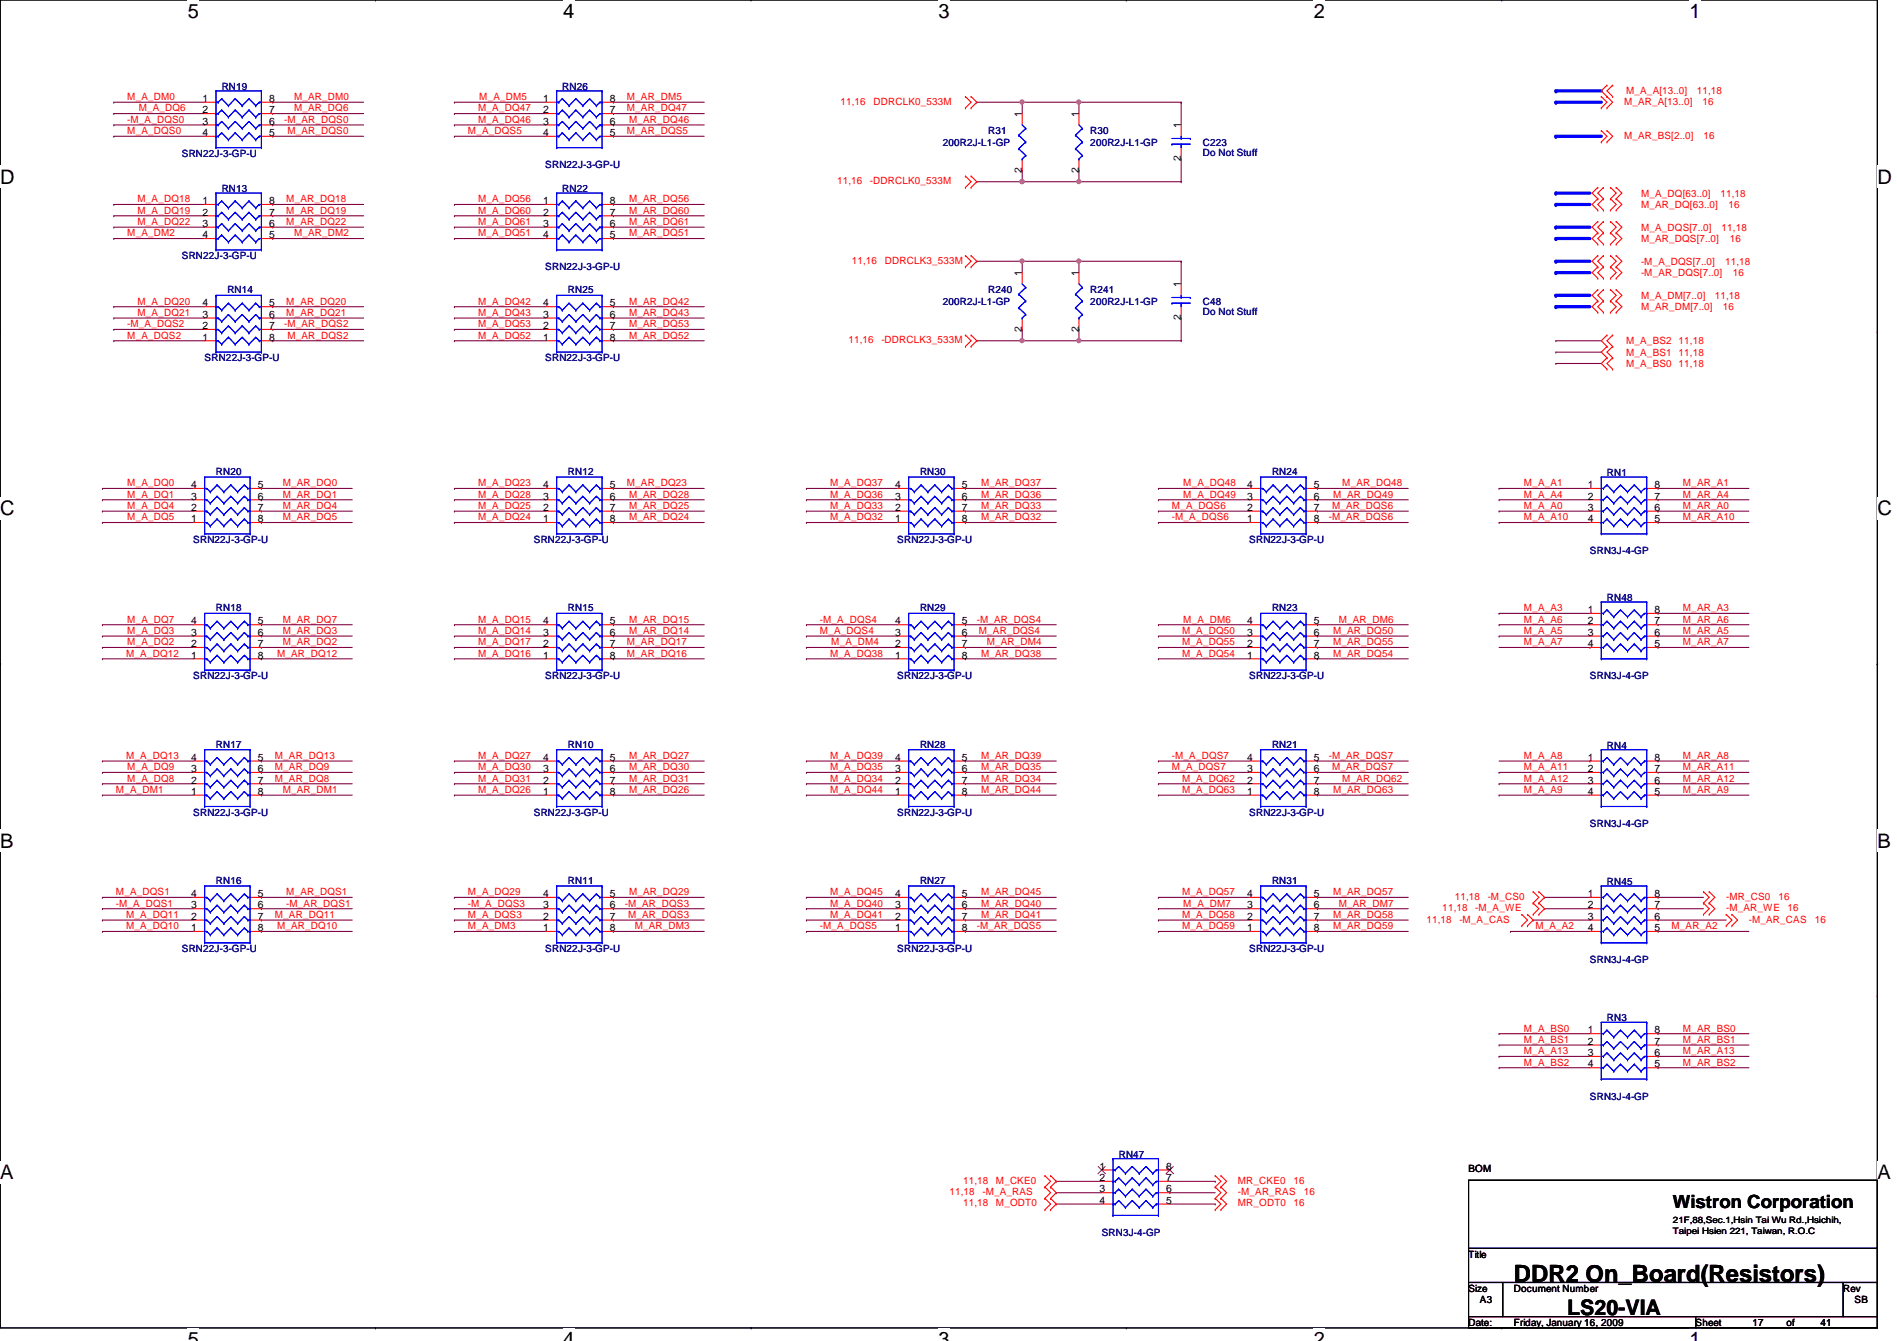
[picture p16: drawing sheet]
<svg xmlns="http://www.w3.org/2000/svg" width="297mm" height="210mm" viewBox="0 0 297 210" stroke-linecap="round" stroke-linejoin="round" font-family="sans-serif">
<defs><g id="words">
<text font-size="3.7" x="237.1" y="200.7">DDR2 On_Board(Resistors)</text>
<text font-size="3.3" x="245.4" y="205.8">LS20-VIA</text>
<g font-size="3.1">
<text x="29.4" y="2.8">5</text>
<text x="88.2" y="2.8">4</text>
<text x="147" y="2.8">3</text>
<text x="205.7" y="2.8">2</text>
<text x="264.5" y="2.8">1</text>
<text x="0" y="28.7">D</text>
<text x="294" y="28.7">D</text>
<text x="0" y="80.7">C</text>
<text x="294" y="80.7">C</text>
<text x="0" y="132.7">B</text>
<text x="294" y="132.7">B</text>
<text x="0" y="184.6">A</text>
<text x="294" y="184.6">A</text>
<text x="29.4" y="210.7">5</text>
<text x="88.2" y="210.7">4</text>
<text x="147" y="210.7">3</text>
<text x="205.7" y="210.7">2</text>
<text x="264.5" y="210.7">1</text>
</g>
<text font-size="2.8" x="262" y="189.1">Wistron Corporation</text>
<g font-size="1.6" fill="#f00">
<text x="19.9" y="15.7">M_A_DM0</text>
<text x="21.7" y="17.4">M_A_DQ6</text>
<text x="46.1" y="15.7">M_AR_DM0</text>
<text x="46.1" y="17.4">M_AR_DQ6</text>
<text x="74.9" y="17.4">M_A_DQ47</text>
<text x="75.1" y="15.7">M_A_DM5</text>
<text x="98.2" y="15.7">M_AR_DM5</text>
<text x="98.2" y="17.4">M_AR_DQ47</text>
<text x="131.6" y="16.4">11,16</text>
<text x="136.8" y="16.4">DDRCLK0_533M</text>
<text x="254.3" y="16.4">M_AR_A[13..0]</text>
<text x="254.6" y="14.8">M_A_A[13..0]</text>
<text x="265.7" y="14.8">11,18</text>
<text x="266.6" y="16.4">16</text>
<text x="19.9" y="21">M_A_DQS0</text>
<text x="19.9" y="19.2">-M_A_DQS0</text>
<text x="44.5" y="19.2">-M_AR_DQS0</text>
<text x="45" y="21">M_AR_DQS0</text>
<text x="73.3" y="21">M_A_DQS5</text>
<text x="74.9" y="19.2">M_A_DQ46</text>
<text x="98.2" y="21">M_AR_DQS5</text>
<text x="98.5" y="19.2">M_AR_DQ46</text>
<text x="254.3" y="21.7">M_AR_BS[2..0]</text>
<text x="266.7" y="21.7">16</text>
<text x="131.1" y="28.8">11,16</text>
<text x="136.2" y="28.8">-DDRCLK0_533M</text>
<text x="21.5" y="33.4">M_A_DQ19</text>
<text x="21.5" y="35.2">M_A_DQ22</text>
<text x="21.5" y="31.7">M_A_DQ18</text>
<text x="44.8" y="35.2">M_AR_DQ22</text>
<text x="44.8" y="33.4">M_AR_DQ19</text>
<text x="44.8" y="31.7">M_AR_DQ18</text>
<text x="74.9" y="31.7">M_A_DQ56</text>
<text x="74.9" y="35.2">M_A_DQ61</text>
<text x="74.9" y="33.4">M_A_DQ60</text>
<text x="98.5" y="31.7">M_AR_DQ56</text>
<text x="98.5" y="35.2">M_AR_DQ61</text>
<text x="98.5" y="33.4">M_AR_DQ60</text>
<text x="257" y="30.8">M_A_DQ[63..0]</text>
<text x="257" y="32.6">M_AR_DQ[63..0]</text>
<text x="269.4" y="30.8">11,18</text>
<text x="270.6" y="32.6">16</text>
<text x="19.9" y="37">M_A_DM2</text>
<text x="46.1" y="37">M_AR_DM2</text>
<text x="74.9" y="37">M_A_DQ51</text>
<text x="98.5" y="37">M_AR_DQ51</text>
<text x="133.4" y="41.3">11,16</text>
<text x="138.6" y="41.3">DDRCLK3_533M</text>
<text x="257" y="36.1">M_A_DQS[7..0]</text>
<text x="257" y="41.4">-M_A_DQS[7..0]</text>
<text x="257" y="37.9">M_AR_DQS[7..0]</text>
<text x="269.6" y="36.1">11,18</text>
<text x="270.1" y="41.4">11,18</text>
<text x="270.8" y="37.9">16</text>
<text x="21.5" y="47.7">M_A_DQ20</text>
<text x="44.8" y="47.7">M_AR_DQ20</text>
<text x="74.9" y="47.7">M_A_DQ42</text>
<text x="98.5" y="47.7">M_AR_DQ42</text>
<text x="257" y="46.8">M_A_DM[7..0]</text>
<text x="257" y="43.2">-M_AR_DQS[7..0]</text>
<text x="268.5" y="46.8">11,18</text>
<text x="271.4" y="43.2">16</text>
<text x="19.9" y="53">M_A_DQS2</text>
<text x="19.9" y="51.2">-M_A_DQS2</text>
<text x="21.5" y="49.4">M_A_DQ21</text>
<text x="44.5" y="51.2">-M_AR_DQS2</text>
<text x="44.8" y="49.4">M_AR_DQ21</text>
<text x="45" y="53">M_AR_DQS2</text>
<text x="74.9" y="49.4">M_A_DQ43</text>
<text x="74.9" y="51.2">M_A_DQ53</text>
<text x="74.9" y="53">M_A_DQ52</text>
<text x="98.5" y="49.4">M_AR_DQ43</text>
<text x="98.5" y="53">M_AR_DQ52</text>
<text x="98.5" y="51.2">M_AR_DQ53</text>
<text x="132.8" y="53.7">11,16</text>
<text x="138" y="53.7">-DDRCLK3_533M</text>
<text x="254.6" y="53.9">M_A_BS2 11,18</text>
<text x="257" y="48.6">M_AR_DM[7..0]</text>
<text x="269.7" y="48.6">16</text>
<text x="254.6" y="55.7">M_A_BS1 11,18</text>
<text x="254.6" y="57.4">M_A_BS0 11,18</text>
<text x="19.9" y="76.1">M_A_DQ0</text>
<text x="19.9" y="77.9">M_A_DQ1</text>
<text x="44.3" y="77.9">M_AR_DQ1</text>
<text x="44.3" y="76.1">M_AR_DQ0</text>
<text x="74.9" y="76.1">M_A_DQ23</text>
<text x="74.9" y="77.9">M_A_DQ28</text>
<text x="98.2" y="76.1">M_AR_DQ23</text>
<text x="98.5" y="77.9">M_AR_DQ28</text>
<text x="130" y="76.1">M_A_DQ37</text>
<text x="130" y="77.9">M_A_DQ36</text>
<text x="153.6" y="77.9">M_AR_DQ36</text>
<text x="153.6" y="76.1">M_AR_DQ37</text>
<text x="185.3" y="76.1">M_A_DQ48</text>
<text x="185.3" y="77.9">M_A_DQ49</text>
<text x="208.7" y="77.9">M_AR_DQ49</text>
<text x="210.2" y="76.1">M_AR_DQ48</text>
<text x="238.6" y="76.1">M_A_A1</text>
<text x="238.6" y="77.9">M_A_A4</text>
<text x="263.5" y="77.9">M_AR_A4</text>
<text x="263.5" y="76.1">M_AR_A1</text>
<text x="19.9" y="79.7">M_A_DQ4</text>
<text x="19.9" y="81.4">M_A_DQ5</text>
<text x="44.3" y="79.7">M_AR_DQ4</text>
<text x="44.3" y="81.4">M_AR_DQ5</text>
<text x="74.9" y="79.7">M_A_DQ25</text>
<text x="74.9" y="81.4">M_A_DQ24</text>
<text x="98.5" y="79.7">M_AR_DQ25</text>
<text x="98.5" y="81.4">M_AR_DQ24</text>
<text x="130" y="81.4">M_A_DQ32</text>
<text x="130" y="79.7">M_A_DQ33</text>
<text x="153.6" y="79.7">M_AR_DQ33</text>
<text x="153.6" y="81.4">M_AR_DQ32</text>
<text x="183.5" y="81.4">-M_A_DQS6</text>
<text x="183.5" y="79.7">M_A_DQS6</text>
<text x="208.1" y="81.4">-M_AR_DQS6</text>
<text x="208.6" y="79.7">M_AR_DQS6</text>
<text x="238.6" y="81.4">M_A_A10</text>
<text x="238.6" y="79.7">M_A_A0</text>
<text x="263.5" y="81.4">M_AR_A10</text>
<text x="263.5" y="79.7">M_AR_A0</text>
<text x="238.6" y="95.7">M_A_A3</text>
<text x="263.5" y="95.7">M_AR_A3</text>
<text x="19.9" y="99.2">M_A_DQ3</text>
<text x="19.9" y="97.5">M_A_DQ7</text>
<text x="19.9" y="101">M_A_DQ2</text>
<text x="44.3" y="99.2">M_AR_DQ3</text>
<text x="44.3" y="101">M_AR_DQ2</text>
<text x="44.3" y="97.5">M_AR_DQ7</text>
<text x="74.9" y="97.5">M_A_DQ15</text>
<text x="74.9" y="99.2">M_A_DQ14</text>
<text x="74.9" y="101">M_A_DQ17</text>
<text x="98.2" y="101">M_AR_DQ17</text>
<text x="98.5" y="97.5">M_AR_DQ15</text>
<text x="98.5" y="99.2">M_AR_DQ14</text>
<text x="128.4" y="97.5">-M_A_DQS4</text>
<text x="128.4" y="99.2">M_A_DQS4</text>
<text x="130.2" y="101">M_A_DM4</text>
<text x="152.9" y="97.5">-M_AR_DQS4</text>
<text x="153.3" y="99.2">M_AR_DQS4</text>
<text x="154.5" y="101">M_AR_DM4</text>
<text x="185.1" y="101">M_A_DQ55</text>
<text x="185.1" y="99.2">M_A_DQ50</text>
<text x="185.3" y="97.5">M_A_DM6</text>
<text x="208.7" y="101">M_AR_DQ55</text>
<text x="208.7" y="99.2">M_AR_DQ50</text>
<text x="209.6" y="97.5">M_AR_DM6</text>
<text x="238.6" y="99.2">M_A_A5</text>
<text x="238.6" y="97.5">M_A_A6</text>
<text x="238.6" y="101">M_A_A7</text>
<text x="263.5" y="97.5">M_AR_A6</text>
<text x="263.5" y="101">M_AR_A7</text>
<text x="263.5" y="99.2">M_AR_A5</text>
<text x="19.8" y="102.8">M_A_DQ12</text>
<text x="43.4" y="102.8">M_AR_DQ12</text>
<text x="74.9" y="102.8">M_A_DQ16</text>
<text x="98.2" y="102.8">M_AR_DQ16</text>
<text x="130" y="102.8">M_A_DQ38</text>
<text x="153.6" y="102.8">M_AR_DQ38</text>
<text x="185.1" y="102.8">M_A_DQ54</text>
<text x="208.7" y="102.8">M_AR_DQ54</text>
<text x="19.8" y="118.8">M_A_DQ13</text>
<text x="43" y="118.8">M_AR_DQ13</text>
<text x="74.9" y="118.8">M_A_DQ27</text>
<text x="98.5" y="118.8">M_AR_DQ27</text>
<text x="130" y="118.8">M_A_DQ39</text>
<text x="153.6" y="118.8">M_AR_DQ39</text>
<text x="183.5" y="118.8">-M_A_DQS7</text>
<text x="208.1" y="118.8">-M_AR_DQS7</text>
<text x="238.6" y="118.8">M_A_A8</text>
<text x="263.5" y="118.8">M_AR_A8</text>
<text x="18.2" y="124.1">M_A_DM1</text>
<text x="19.9" y="122.3">M_A_DQ8</text>
<text x="19.9" y="120.6">M_A_DQ9</text>
<text x="43" y="120.6">M_AR_DQ9</text>
<text x="43" y="122.3">M_AR_DQ8</text>
<text x="44.3" y="124.1">M_AR_DM1</text>
<text x="74.9" y="124.1">M_A_DQ26</text>
<text x="74.9" y="122.3">M_A_DQ31</text>
<text x="74.9" y="120.6">M_A_DQ30</text>
<text x="98.5" y="120.6">M_AR_DQ30</text>
<text x="98.5" y="122.3">M_AR_DQ31</text>
<text x="98.5" y="124.1">M_AR_DQ26</text>
<text x="130" y="120.6">M_A_DQ35</text>
<text x="130" y="124.1">M_A_DQ44</text>
<text x="130" y="122.3">M_A_DQ34</text>
<text x="153.6" y="122.3">M_AR_DQ34</text>
<text x="153.6" y="124.1">M_AR_DQ44</text>
<text x="153.6" y="120.6">M_AR_DQ35</text>
<text x="183.5" y="120.6">M_A_DQS7</text>
<text x="185.1" y="124.1">M_A_DQ63</text>
<text x="185.1" y="122.3">M_A_DQ62</text>
<text x="208.6" y="120.6">M_AR_DQS7</text>
<text x="208.7" y="124.1">M_AR_DQ63</text>
<text x="210.2" y="122.3">M_AR_DQ62</text>
<text x="238.6" y="124.1">M_A_A9</text>
<text x="238.6" y="120.6">M_A_A11</text>
<text x="238.6" y="122.3">M_A_A12</text>
<text x="263.5" y="120.6">M_AR_A11</text>
<text x="263.5" y="124.1">M_AR_A9</text>
<text x="263.5" y="122.3">M_AR_A12</text>
<text x="18.2" y="140.1">M_A_DQS1</text>
<text x="18.2" y="141.9">-M_A_DQS1</text>
<text x="19.8" y="143.7">M_A_DQ11</text>
<text x="43" y="143.7">M_AR_DQ11</text>
<text x="44.8" y="140.1">M_AR_DQS1</text>
<text x="44.8" y="141.9">-M_AR_DQS1</text>
<text x="73.3" y="143.7">M_A_DQS3</text>
<text x="73.3" y="141.9">-M_A_DQS3</text>
<text x="73.3" y="140.1">M_A_DQ29</text>
<text x="97.8" y="141.9">-M_AR_DQS3</text>
<text x="98.3" y="143.7">M_AR_DQS3</text>
<text x="98.5" y="140.1">M_AR_DQ29</text>
<text x="130" y="143.7">M_A_DQ41</text>
<text x="130" y="141.9">M_A_DQ40</text>
<text x="130" y="140.1">M_A_DQ45</text>
<text x="153.6" y="143.7">M_AR_DQ41</text>
<text x="153.6" y="140.1">M_AR_DQ45</text>
<text x="153.6" y="141.9">M_AR_DQ40</text>
<text x="185.1" y="140.1">M_A_DQ57</text>
<text x="185.1" y="143.7">M_A_DQ58</text>
<text x="185.3" y="141.9">M_A_DM7</text>
<text x="208.7" y="140.1">M_AR_DQ57</text>
<text x="208.7" y="143.7">M_AR_DQ58</text>
<text x="209.6" y="141.9">M_AR_DM7</text>
<text x="225.8" y="142.6">11,18</text>
<text x="227.8" y="140.8">11,18</text>
<text x="231" y="142.6">-M_A_WE</text>
<text x="233" y="140.8">-M_CS0</text>
<text x="270.3" y="140.8">-MR_CS0</text>
<text x="270.3" y="142.6">-M_AR_WE</text>
<text x="278.5" y="140.8">16</text>
<text x="279.9" y="142.6">16</text>
<text x="19.8" y="145.5">M_A_DQ10</text>
<text x="43.4" y="145.5">M_AR_DQ10</text>
<text x="73.3" y="145.5">M_A_DM3</text>
<text x="99.4" y="145.5">M_AR_DM3</text>
<text x="128.4" y="145.5">-M_A_DQS5</text>
<text x="152.9" y="145.5">-M_AR_DQS5</text>
<text x="185.1" y="145.5">M_A_DQ59</text>
<text x="208.7" y="145.5">M_AR_DQ59</text>
<text x="223.3" y="144.4">11,18</text>
<text x="228.5" y="144.4">-M_A_CAS</text>
<text x="240.4" y="145.5">M_A_A2</text>
<text x="261.7" y="145.5">M_AR_A2</text>
<text x="273.9" y="144.4">-M_AR_CAS</text>
<text x="284.2" y="144.4">16</text>
<text x="238.6" y="161.5">M_A_BS0</text>
<text x="263.5" y="161.5">M_AR_BS0</text>
<text x="238.6" y="166.8">M_A_BS2</text>
<text x="238.6" y="163.2">M_A_BS1</text>
<text x="238.6" y="165">M_A_A13</text>
<text x="263.5" y="165">M_AR_A13</text>
<text x="263.5" y="166.8">M_AR_BS2</text>
<text x="263.5" y="163.2">M_AR_BS1</text>
<text x="150.8" y="185.3">11,18</text>
<text x="156" y="185.3">M_CKE0</text>
<text x="193.8" y="185.3">MR_CKE0</text>
<text x="202.6" y="185.3">16</text>
<text x="148.7" y="187.1">11,18</text>
<text x="150.8" y="188.8">11,18</text>
<text x="153.8" y="187.1">-M_A_RAS</text>
<text x="156" y="188.8">M_ODT0</text>
<text x="193.8" y="188.8">MR_ODT0</text>
<text x="193.8" y="187.1">-M_AR_RAS</text>
<text x="202.6" y="188.8">16</text>
<text x="204.2" y="187.1">16</text>
</g>
<g font-size="1.6">
<text x="31.7" y="16">1</text>
<text x="31.7" y="17.7">2</text>
<text x="42.2" y="17.7">7</text>
<text x="42.2" y="16">8</text>
<text x="85" y="16">1</text>
<text x="85" y="17.7">2</text>
<text x="95.5" y="17.7">7</text>
<text x="95.5" y="16">8</text>
<text x="31.7" y="19.5">3</text>
<text x="31.7" y="21.3">4</text>
<text x="42.2" y="21.3">5</text>
<text x="42.2" y="19.5">6</text>
<text x="85" y="19.5">3</text>
<text x="85" y="21.3">4</text>
<text x="95.5" y="21.3">5</text>
<text x="95.5" y="19.5">6</text>
<text x="160" y="18.3" transform="rotate(-90 160 18.3)">1</text>
<text x="168.9" y="18.3" transform="rotate(-90 168.9 18.3)">1</text>
<text x="184.9" y="20.1" transform="rotate(-90 184.9 20.1)">1</text>
<text x="160" y="27" transform="rotate(-90 160 27)">2</text>
<text x="168.9" y="27" transform="rotate(-90 168.9 27)">2</text>
<text x="184.9" y="25.2" transform="rotate(-90 184.9 25.2)">2</text>
<text x="31.7" y="32">1</text>
<text x="31.7" y="33.7">2</text>
<text x="31.7" y="35.5">3</text>
<text x="42.2" y="35.5">6</text>
<text x="42.2" y="33.7">7</text>
<text x="42.2" y="32">8</text>
<text x="85" y="32">1</text>
<text x="85" y="33.7">2</text>
<text x="85" y="35.5">3</text>
<text x="95.5" y="35.5">6</text>
<text x="95.5" y="33.7">7</text>
<text x="95.5" y="32">8</text>
<text x="31.7" y="37.3">4</text>
<text x="42.2" y="37.3">5</text>
<text x="85" y="37.3">4</text>
<text x="95.5" y="37.3">5</text>
<text x="31.7" y="48">4</text>
<text x="42.2" y="48">5</text>
<text x="85" y="48">4</text>
<text x="95.5" y="48">5</text>
<text x="160" y="43.2" transform="rotate(-90 160 43.2)">1</text>
<text x="168.9" y="43.2" transform="rotate(-90 168.9 43.2)">1</text>
<text x="184.9" y="45" transform="rotate(-90 184.9 45)">1</text>
<text x="31.7" y="53.3">1</text>
<text x="31.7" y="51.5">2</text>
<text x="31.7" y="49.7">3</text>
<text x="42.2" y="49.7">6</text>
<text x="42.2" y="51.5">7</text>
<text x="42.2" y="53.3">8</text>
<text x="85" y="53.3">1</text>
<text x="85" y="51.5">2</text>
<text x="85" y="49.7">3</text>
<text x="95.5" y="49.7">6</text>
<text x="95.5" y="51.5">7</text>
<text x="95.5" y="53.3">8</text>
<text x="160" y="51.9" transform="rotate(-90 160 51.9)">2</text>
<text x="168.9" y="51.9" transform="rotate(-90 168.9 51.9)">2</text>
<text x="184.9" y="50.1" transform="rotate(-90 184.9 50.1)">2</text>
<text x="29.9" y="76.4">4</text>
<text x="40.4" y="76.4">5</text>
<text x="85" y="76.4">4</text>
<text x="95.5" y="76.4">5</text>
<text x="140.2" y="76.4">4</text>
<text x="150.6" y="76.4">5</text>
<text x="195.3" y="76.4">4</text>
<text x="205.7" y="76.4">5</text>
<text x="248.6" y="76.4">1</text>
<text x="259.1" y="76.4">8</text>
<text x="29.9" y="81.7">1</text>
<text x="29.9" y="80">2</text>
<text x="29.9" y="78.2">3</text>
<text x="40.4" y="78.2">6</text>
<text x="40.4" y="80">7</text>
<text x="40.4" y="81.7">8</text>
<text x="85" y="81.7">1</text>
<text x="85" y="80">2</text>
<text x="85" y="78.2">3</text>
<text x="95.5" y="78.2">6</text>
<text x="95.5" y="80">7</text>
<text x="95.5" y="81.7">8</text>
<text x="140.2" y="81.7">1</text>
<text x="140.2" y="80">2</text>
<text x="140.2" y="78.2">3</text>
<text x="150.6" y="78.2">6</text>
<text x="150.6" y="80">7</text>
<text x="150.6" y="81.7">8</text>
<text x="195.3" y="81.7">1</text>
<text x="195.3" y="80">2</text>
<text x="195.3" y="78.2">3</text>
<text x="205.7" y="78.2">6</text>
<text x="205.7" y="80">7</text>
<text x="205.7" y="81.7">8</text>
<text x="248.6" y="78.2">2</text>
<text x="248.6" y="80">3</text>
<text x="248.6" y="81.7">4</text>
<text x="259.1" y="81.7">5</text>
<text x="259.1" y="80">6</text>
<text x="259.1" y="78.2">7</text>
<text x="248.6" y="96">1</text>
<text x="259.1" y="96">8</text>
<text x="29.9" y="101.3">2</text>
<text x="29.9" y="99.5">3</text>
<text x="29.9" y="97.7">4</text>
<text x="40.4" y="97.7">5</text>
<text x="40.4" y="99.5">6</text>
<text x="40.4" y="101.3">7</text>
<text x="85" y="101.3">2</text>
<text x="85" y="99.5">3</text>
<text x="85" y="97.7">4</text>
<text x="95.5" y="97.7">5</text>
<text x="95.5" y="99.5">6</text>
<text x="95.5" y="101.3">7</text>
<text x="140.2" y="101.3">2</text>
<text x="140.2" y="99.5">3</text>
<text x="140.2" y="97.7">4</text>
<text x="150.6" y="97.7">5</text>
<text x="150.6" y="99.5">6</text>
<text x="150.6" y="101.3">7</text>
<text x="195.3" y="101.3">2</text>
<text x="195.3" y="99.5">3</text>
<text x="195.3" y="97.7">4</text>
<text x="205.7" y="97.7">5</text>
<text x="205.7" y="99.5">6</text>
<text x="205.7" y="101.3">7</text>
<text x="248.6" y="97.7">2</text>
<text x="248.6" y="99.5">3</text>
<text x="248.6" y="101.3">4</text>
<text x="259.1" y="101.3">5</text>
<text x="259.1" y="99.5">6</text>
<text x="259.1" y="97.7">7</text>
<text x="29.9" y="103.1">1</text>
<text x="40.4" y="103.1">8</text>
<text x="85" y="103.1">1</text>
<text x="95.5" y="103.1">8</text>
<text x="140.2" y="103.1">1</text>
<text x="150.6" y="103.1">8</text>
<text x="195.3" y="103.1">1</text>
<text x="205.7" y="103.1">8</text>
<text x="29.9" y="119.1">4</text>
<text x="40.4" y="119.1">5</text>
<text x="85" y="119.1">4</text>
<text x="95.5" y="119.1">5</text>
<text x="140.2" y="119.1">4</text>
<text x="150.6" y="119.1">5</text>
<text x="195.3" y="119.1">4</text>
<text x="205.7" y="119.1">5</text>
<text x="248.6" y="119.1">1</text>
<text x="259.1" y="119.1">8</text>
<text x="29.9" y="124.4">1</text>
<text x="29.9" y="122.6">2</text>
<text x="29.9" y="120.9">3</text>
<text x="40.4" y="120.9">6</text>
<text x="40.4" y="122.6">7</text>
<text x="40.4" y="124.4">8</text>
<text x="85" y="124.4">1</text>
<text x="85" y="122.6">2</text>
<text x="85" y="120.9">3</text>
<text x="95.5" y="120.9">6</text>
<text x="95.5" y="122.6">7</text>
<text x="95.5" y="124.4">8</text>
<text x="140.2" y="124.4">1</text>
<text x="140.2" y="122.6">2</text>
<text x="140.2" y="120.9">3</text>
<text x="150.6" y="120.9">6</text>
<text x="150.6" y="122.6">7</text>
<text x="150.6" y="124.4">8</text>
<text x="195.3" y="124.4">1</text>
<text x="195.3" y="122.6">2</text>
<text x="195.3" y="120.9">3</text>
<text x="205.7" y="120.9">6</text>
<text x="205.7" y="122.6">7</text>
<text x="205.7" y="124.4">8</text>
<text x="248.6" y="120.9">2</text>
<text x="248.6" y="122.6">3</text>
<text x="248.6" y="124.4">4</text>
<text x="259.1" y="124.4">5</text>
<text x="259.1" y="122.6">6</text>
<text x="259.1" y="120.9">7</text>
<text x="29.9" y="144">2</text>
<text x="29.9" y="142.2">3</text>
<text x="29.9" y="140.4">4</text>
<text x="40.4" y="140.4">5</text>
<text x="40.4" y="142.2">6</text>
<text x="40.4" y="144">7</text>
<text x="85" y="144">2</text>
<text x="85" y="142.2">3</text>
<text x="85" y="140.4">4</text>
<text x="95.5" y="140.4">5</text>
<text x="95.5" y="142.2">6</text>
<text x="95.5" y="144">7</text>
<text x="140.2" y="144">2</text>
<text x="140.2" y="142.2">3</text>
<text x="140.2" y="140.4">4</text>
<text x="150.6" y="140.4">5</text>
<text x="150.6" y="142.2">6</text>
<text x="150.6" y="144">7</text>
<text x="195.3" y="144">2</text>
<text x="195.3" y="142.2">3</text>
<text x="195.3" y="140.4">4</text>
<text x="205.7" y="140.4">5</text>
<text x="205.7" y="142.2">6</text>
<text x="205.7" y="144">7</text>
<text x="248.6" y="140.4">1</text>
<text x="248.6" y="142.2">2</text>
<text x="248.6" y="144">3</text>
<text x="259.1" y="144">6</text>
<text x="259.1" y="142.2">7</text>
<text x="259.1" y="140.4">8</text>
<text x="29.9" y="145.8">1</text>
<text x="40.4" y="145.8">8</text>
<text x="85" y="145.8">1</text>
<text x="95.5" y="145.8">8</text>
<text x="140.2" y="145.8">1</text>
<text x="150.6" y="145.8">8</text>
<text x="195.3" y="145.8">1</text>
<text x="205.7" y="145.8">8</text>
<text x="248.6" y="145.8">4</text>
<text x="259.1" y="145.8">5</text>
<text x="248.6" y="161.8">1</text>
<text x="259.1" y="161.8">8</text>
<text x="248.6" y="163.5">2</text>
<text x="248.6" y="165.3">3</text>
<text x="248.6" y="167.1">4</text>
<text x="259.1" y="167.1">5</text>
<text x="259.1" y="165.3">6</text>
<text x="259.1" y="163.5">7</text>
<text x="172.2" y="183.1">1</text>
<text x="172.2" y="184.9">2</text>
<text x="182.6" y="184.9">7</text>
<text x="182.6" y="183.1">8</text>
<text x="230" y="183.5">BOM</text>
<text x="172.2" y="186.6">3</text>
<text x="172.2" y="188.4">4</text>
<text x="182.6" y="188.4">5</text>
<text x="182.6" y="186.6">6</text>
<text x="230" y="196.9">Title</text>
<text x="230" y="202.2">Size</text>
<text x="231.7" y="204">A3</text>
<text x="237.1" y="202.2">Document Number</text>
<text x="288.6" y="202.2">Rev</text>
<text x="290.4" y="204">SB</text>
<text x="230" y="207.5">Date:</text>
<text x="237.1" y="207.5">Friday, January 16, 2009</text>
<text x="265.5" y="207.5">Sheet</text>
<text x="274.4" y="207.5">17</text>
<text x="279.7" y="207.5">of</text>
<text x="285.1" y="207.5">41</text>
</g>
<g font-size="1.6" fill="#000080">
<text x="34.7" y="14.1">RN19</text>
<text x="88.1" y="14.1">RN26</text>
<text x="147.6" y="22.8">200R2J-L1-GP</text>
<text x="154.7" y="21">R31</text>
<text x="170.7" y="21">R30</text>
<text x="170.7" y="22.8">200R2J-L1-GP</text>
<text x="188.3" y="22.8">C223</text>
<text x="28.5" y="24.6">SRN22J-3-GP-U</text>
<text x="85.4" y="26.3">SRN22J-3-GP-U</text>
<text x="188.3" y="24.4">Do Not Stuff</text>
<text x="34.7" y="30.1">RN13</text>
<text x="88.1" y="30.1">RN22</text>
<text x="28.5" y="40.6">SRN22J-3-GP-U</text>
<text x="35.6" y="45.9">RN14</text>
<text x="85.4" y="42.3">SRN22J-3-GP-U</text>
<text x="88.9" y="45.9">RN25</text>
<text x="147.6" y="47.7">200R2J-L1-GP</text>
<text x="154.7" y="45.9">R240</text>
<text x="170.7" y="45.9">R241</text>
<text x="170.7" y="47.7">200R2J-L1-GP</text>
<text x="188.3" y="47.7">C48</text>
<text x="188.3" y="49.3">Do Not Stuff</text>
<text x="32" y="56.6">SRN22J-3-GP-U</text>
<text x="85.4" y="56.6">SRN22J-3-GP-U</text>
<text x="33.8" y="74.3">RN20</text>
<text x="88.9" y="74.3">RN12</text>
<text x="144.1" y="74.3">RN30</text>
<text x="199.2" y="74.3">RN24</text>
<text x="251.6" y="74.5">RN1</text>
<text x="30.3" y="85">SRN22J-3-GP-U</text>
<text x="83.6" y="85">SRN22J-3-GP-U</text>
<text x="140.5" y="85">SRN22J-3-GP-U</text>
<text x="195.6" y="85">SRN22J-3-GP-U</text>
<text x="249" y="86.8">SRN3J-4-GP</text>
<text x="33.8" y="95.7">RN18</text>
<text x="88.9" y="95.7">RN15</text>
<text x="144.1" y="95.7">RN29</text>
<text x="199.2" y="95.7">RN23</text>
<text x="251.6" y="94.1">RN48</text>
<text x="30.3" y="106.3">SRN22J-3-GP-U</text>
<text x="85.4" y="106.3">SRN22J-3-GP-U</text>
<text x="140.5" y="106.3">SRN22J-3-GP-U</text>
<text x="195.6" y="106.3">SRN22J-3-GP-U</text>
<text x="249" y="106.3">SRN3J-4-GP</text>
<text x="33.8" y="117">RN17</text>
<text x="88.9" y="117">RN10</text>
<text x="144.1" y="117">RN28</text>
<text x="199.2" y="117">RN21</text>
<text x="251.6" y="117.2">RN4</text>
<text x="30.3" y="127.7">SRN22J-3-GP-U</text>
<text x="83.6" y="127.7">SRN22J-3-GP-U</text>
<text x="140.5" y="127.7">SRN22J-3-GP-U</text>
<text x="195.6" y="127.7">SRN22J-3-GP-U</text>
<text x="249" y="129.5">SRN3J-4-GP</text>
<text x="33.8" y="138.3">RN16</text>
<text x="88.9" y="138.3">RN11</text>
<text x="144.1" y="138.3">RN27</text>
<text x="199.2" y="138.3">RN31</text>
<text x="251.6" y="138.5">RN45</text>
<text x="28.5" y="149">SRN22J-3-GP-U</text>
<text x="85.4" y="149">SRN22J-3-GP-U</text>
<text x="140.5" y="149">SRN22J-3-GP-U</text>
<text x="195.6" y="149">SRN22J-3-GP-U</text>
<text x="249" y="150.8">SRN3J-4-GP</text>
<text x="251.6" y="159.9">RN3</text>
<text x="249" y="172.1">SRN3J-4-GP</text>
<text x="175.2" y="181.2">RN47</text>
<text x="172.5" y="193.5">SRN3J-4-GP</text>
</g>
<g font-size="1.4">
<text x="262" y="191.4">21F,88,Sec.1,Hsin Tai Wu Rd.,Hsichih,</text>
<text x="262" y="193.2">Taipei Hsien 221, Taiwan, R.O.C</text>
</g>
</g></defs>
<path d="M0 0h294v207.9h-294z" fill="none" stroke="#000" stroke-width=".17"/>
<g fill="#fff">
<path d="M29.4 0h1.8v3.5h-1.8z"/>
<path d="M29.4 207.9h1.8v2h-1.8z"/>
</g>
<path d="M58.8 0h.1M58.8 207.9h.1" fill="none" stroke="#000" stroke-width=".17"/>
<g fill="#fff">
<path d="M88.2 0h1.7v3.5h-1.7z"/>
<path d="M88.2 207.9h1.7v2h-1.7z"/>
</g>
<path d="M117.6 0h.1M117.6 207.9h.1" fill="none" stroke="#000" stroke-width=".17"/>
<g fill="#fff">
<path d="M147 0h1.7v3.5h-1.7z"/>
<path d="M147 207.9h1.7v2h-1.7z"/>
</g>
<path d="M176.4 0h.1M176.4 207.9h.1" fill="none" stroke="#000" stroke-width=".17"/>
<g fill="#fff">
<path d="M205.7 0h1.8v3.5h-1.8z"/>
<path d="M205.7 207.9h1.8v2h-1.8z"/>
</g>
<path d="M235.2 0h.1M235.2 207.9h.1" fill="none" stroke="#000" stroke-width=".17"/>
<g fill="#fff">
<path d="M264.5 0h1.8v3.5h-1.8z"/>
<path d="M264.5 207.9h1.8v2h-1.8z"/>
<path d="M0 26h2.3v3.4h-2.3z"/>
<path d="M294 26h2.2v3.4h-2.2z"/>
<path d="M0 77.9h2.3v3.5h-2.3z"/>
<path d="M294 77.9h2.2v3.5h-2.2z"/>
</g>
<path d="M0 51.9h.1M294 51.9h.1" fill="none" stroke="#000" stroke-width=".17"/>
<g fill="#fff">
<path d="M0 129.9h2.1v3.4h-2.1z"/>
<path d="M294 129.9h2v3.4h-2z"/>
</g>
<path d="M0 103.9h.1M294 103.9h.1" fill="none" stroke="#000" stroke-width=".17"/>
<path d="M0 103.9h.1M294 103.9h.1" fill="none" stroke="#000" stroke-width=".16"/>
<g fill="#fff">
<path d="M0 181.8h2.1v3.5h-2.1z"/>
<path d="M294 181.8h2v3.5h-2z"/>
</g>
<path d="M0 155.9h.1M294 155.9h.1" fill="none" stroke="#000" stroke-width=".17"/>
<g fill="none" stroke="#800040" stroke-width=".17">
<path d="M17.8 16h.1M17.8 16h14.2M42.7 16h.1M42.7 16h14.2M71.2 16h.1M71.2 16h14.2M96.1 16h.1M96.1 16h14.2M17.8 37.3h.1M17.8 37.3h14.2M42.7 37.3h.1M42.7 37.3h14.2"/>
<path d="M234.7 76.5h.1M234.7 76.5h14.3M181.4 97.8h.1M181.4 97.8h14.2M206.3 97.8h.1M206.3 97.8h14.2M126.3 101.3h.1M126.3 101.3h14.2M151.2 101.3h.1M151.2 101.3h14.2M16 124.5h.1M16 124.5h14.3"/>
<path d="M40.9 124.5h.1M40.9 124.5h14.3M71.2 145.8h.1M71.2 145.8h14.2M96.1 145.8h.1M96.1 145.8h14.2M181.4 142.2h.1M181.4 142.2h14.2M206.3 142.2h.1M206.3 142.2h14.2"/>
</g>
<path d="M243.6 16h7.1" fill="none" stroke="#00f" stroke-width=".51"/>
<circle cx="243.6" cy="16" r=".25" fill="#00f"/>
<path d="M243.6 14.2h7.1" fill="none" stroke="#00f" stroke-width=".51"/>
<circle cx="243.6" cy="14.2" r=".25" fill="#00f"/>
<g fill="none" stroke="#800040" stroke-width=".17">
<path d="M160.1 16h.1M160.1 16v1.8M160.1 26.7h.1M160.1 26.7v1.7M243.6 55.1h.1M243.6 55.1h7.1M16 99.6h.1M16 99.6h14.3M236.5 145.8h.1M236.5 145.8h12.5M241.8 142.2h.1M241.8 142.2h7.2"/>
<path d="M259.6 145.8h.1M259.6 145.8h14.3M259.6 165.4h.1M259.6 165.4h14.3M165.4 188.5h.1M165.4 188.5h7.1M183.2 188.5h7.1M190.3 188.5h.1"/>
</g>
<circle cx="160" cy="28.4" r=".32" fill="#f0f"/>
<circle cx="160" cy="28.4" r=".32" fill="none" stroke="#f0f" stroke-width=".17"/>
<path d="M160.1 53.3h8.8M168.9 53.3h.1" fill="none" stroke="#800040" stroke-width=".17"/>
<circle cx="168.9" cy="53.3" r=".32" fill="#f0f"/>
<circle cx="168.9" cy="53.3" r=".32" fill="none" stroke="#f0f" stroke-width=".17"/>
<path d="M160.1 51.6h.1M160.1 51.6v1.7" fill="none" stroke="#800040" stroke-width=".17"/>
<circle cx="160" cy="53.3" r=".32" fill="#f0f"/>
<circle cx="160" cy="53.3" r=".32" fill="none" stroke="#f0f" stroke-width=".17"/>
<g fill="none" stroke="#800040" stroke-width=".17">
<path d="M17.8 19.6h.1M17.8 19.6h14.2M42.7 19.6h.1M42.7 19.6h14.2M168.9 16h.1M168.9 16v1.8M185 16h.1M185 16v3.6M17.8 21.3h.1M17.8 21.3h14.2M42.7 21.3h.1M42.7 21.3h14.2"/>
<path d="M168.9 26.7h.1M168.9 26.7v1.7h16.1M185 24.9h.1M185 28.4h.1M185 24.9v3.5M160.1 40.9h.1M160.1 40.9v1.8M160.1 40.9h24.9M168.9 40.9h.1M168.9 51.6h.1M168.9 40.9v1.8M168.9 51.6v1.7"/>
<path d="M185 40.9h.1M185 49.8h.1M185 40.9v3.5M185 49.8v3.5M16 140.5h.1M16 142.2h.1M16 140.5h14.3M16 142.2h14.3M40.9 140.5h.1M40.9 142.2h.1M40.9 140.5h14.3M40.9 142.2h14.3"/>
</g>
<circle cx="168.9" cy="40.9" r=".32" fill="#f0f"/>
<circle cx="168.9" cy="40.9" r=".32" fill="none" stroke="#f0f" stroke-width=".17"/>
<g fill="none" stroke="#800040" stroke-width=".17">
<path d="M17.8 53.3h.1M17.8 53.3h14.2M42.7 53.3h.1M42.7 53.3h14.2M259.6 96h.1M259.6 96h14.3M71.2 144h.1M71.2 142.2h.1M71.2 144h14.2M71.2 142.2h14.2M96.1 144h.1M96.1 142.2h.1"/>
<path d="M96.1 144h14.2M96.1 142.2h14.2"/>
</g>
<path d="M243.6 21.3h7.1" fill="none" stroke="#00f" stroke-width=".51"/>
<circle cx="243.6" cy="21.3" r=".25" fill="#00f"/>
<g fill="none" stroke="#800040" stroke-width=".17">
<path d="M17.8 17.8h.1M17.8 17.8h14.2M168.9 16h16.1M185 16h.1M160.1 28.4h8.8M168.9 28.4h.1M17.8 51.6h.1M17.8 51.6h14.2M42.7 51.6h.1M42.7 51.6h14.2M243.6 56.9h.1M243.6 56.9h7.1"/>
<path d="M40.9 78.2h.1M40.9 76.5h.1M40.9 78.2h14.3M40.9 76.5h14.3M16 97.8h.1M16 80h.1M16 81.8h.1M16 97.8h14.3M16 80h14.3M16 81.8h14.3M40.9 99.6h.1M40.9 80h.1"/>
<path d="M40.9 99.6h14.3M40.9 80h14.3M234.7 96h.1M234.7 96h14.3M40.9 101.3h.1M40.9 101.3h14.3M16 122.7h.1M16 120.9h.1M16 120.9h14.3M16 122.7h14.3M40.9 120.9h.1M40.9 122.7h.1"/>
<path d="M40.9 120.9h14.3M40.9 122.7h14.3M16 144h.1M16 145.8h.1M16 144h14.3M16 145.8h14.3M40.9 144h.1M40.9 145.8h.1M40.9 144h14.3M40.9 145.8h14.3M165.4 186.7h.1M165.4 186.7h7.1"/>
<path d="M183.2 186.7h.1M183.2 186.7h7.1"/>
</g>
<circle cx="168.9" cy="28.4" r=".32" fill="#f0f"/>
<circle cx="168.9" cy="28.4" r=".32" fill="none" stroke="#f0f" stroke-width=".17"/>
<path d="M234.7 167.1h.1M234.7 167.1h14.3M259.6 167.1h.1M259.6 167.1h14.3M165.4 184.9h.1M165.4 184.9h7.1" fill="none" stroke="#800040" stroke-width=".17"/>
<path d="M243.6 35.6h5.4" fill="none" stroke="#00f" stroke-width=".51"/>
<circle cx="243.6" cy="35.6" r=".25" fill="#00f"/>
<path d="M243.6 40.9h5.4" fill="none" stroke="#00f" stroke-width=".51"/>
<circle cx="243.6" cy="40.9" r=".25" fill="#00f"/>
<path d="M243.6 46.2h5.4" fill="none" stroke="#00f" stroke-width=".51"/>
<circle cx="243.6" cy="46.2" r=".25" fill="#00f"/>
<path d="M243.6 30.2h5.4" fill="none" stroke="#00f" stroke-width=".51"/>
<circle cx="243.6" cy="30.2" r=".25" fill="#00f"/>
<path d="M243.6 37.3h5.4" fill="none" stroke="#00f" stroke-width=".51"/>
<circle cx="243.6" cy="37.3" r=".25" fill="#00f"/>
<path d="M243.6 48h5.4" fill="none" stroke="#00f" stroke-width=".51"/>
<circle cx="243.6" cy="48" r=".25" fill="#00f"/>
<path d="M243.6 32h5.4" fill="none" stroke="#00f" stroke-width=".51"/>
<circle cx="243.6" cy="32" r=".25" fill="#00f"/>
<path d="M243.6 42.7h5.4" fill="none" stroke="#00f" stroke-width=".51"/>
<circle cx="243.6" cy="42.7" r=".25" fill="#00f"/>
<g fill="none" stroke="#800040" stroke-width=".17">
<path d="M152.9 16h.1M152.9 16h7.2M152.9 40.9h.1M152.9 40.9h7.2M234.7 78.2h.1M234.7 78.2h14.3M259.6 78.2h.1M259.6 78.2h14.3M40.9 97.8h.1M40.9 97.8h14.3M71.2 97.8h.1M71.2 99.6h.1"/>
<path d="M71.2 99.6h14.2M71.2 97.8h14.2M96.1 97.8h.1M96.1 99.6h.1M96.1 99.6h14.2M96.1 97.8h14.2M234.7 99.6h.1M234.7 97.8h.1M234.7 99.6h14.3M234.7 97.8h14.3M259.6 97.8h.1M259.6 99.6h.1"/>
<path d="M259.6 99.6h14.3M259.6 97.8h14.3M16 103.1h.1M16 119.1h.1M16 103.1h14.3M16 119.1h14.3M40.9 103.1h.1M40.9 119.1h.1M40.9 103.1h14.3M40.9 119.1h14.3M234.7 101.3h14.3M249 101.3h.1"/>
<path d="M259.6 101.3h.1M259.6 101.3h14.3M234.7 163.6h.1M234.7 161.8h.1M234.7 163.6h14.3M234.7 161.8h14.3M259.6 161.8h.1M259.6 163.6h.1M259.6 163.6h14.3M259.6 161.8h14.3"/>
</g>
<circle cx="160" cy="40.9" r=".32" fill="#f0f"/>
<circle cx="160" cy="40.9" r=".32" fill="none" stroke="#f0f" stroke-width=".17"/>
<path d="M152.9 28.4h.1M152.9 28.4h7.2" fill="none" stroke="#800040" stroke-width=".17"/>
<circle cx="160" cy="28.4" r=".32" fill="#f0f"/>
<circle cx="160" cy="28.4" r=".32" fill="none" stroke="#f0f" stroke-width=".17"/>
<path d="M160.1 16h.1M160.1 16h8.8M168.9 53.3h16.1M185 53.3h.1" fill="none" stroke="#800040" stroke-width=".17"/>
<circle cx="168.9" cy="16" r=".32" fill="#f0f"/>
<circle cx="168.9" cy="16" r=".32" fill="none" stroke="#f0f" stroke-width=".17"/>
<circle cx="160" cy="16" r=".32" fill="#f0f"/>
<circle cx="160" cy="16" r=".32" fill="none" stroke="#f0f" stroke-width=".17"/>
<g fill="none" stroke="#800040" stroke-width=".17">
<path d="M42.7 17.8h.1M42.7 17.8h14.2M71.2 17.8h.1M71.2 19.6h.1M71.2 17.8h14.2M71.2 19.6h14.2M96.1 17.8h.1M96.1 19.6h.1M96.1 17.8h14.2M96.1 19.6h14.2M17.8 33.8h.1M17.8 35.6h.1"/>
<path d="M17.8 32h.1M17.8 33.8h14.2M17.8 35.6h14.2M17.8 32h14.2M42.7 35.6h.1M42.7 33.8h.1M42.7 32h.1M42.7 33.8h14.2M42.7 35.6h14.2M42.7 32h14.2M71.2 21.3h.1M71.2 37.3h.1"/>
<path d="M71.2 32h.1M71.2 35.6h.1M71.2 33.8h.1M71.2 21.3h14.2M71.2 33.8h14.2M71.2 35.6h14.2M71.2 32h14.2M71.2 37.3h14.2M96.1 21.3h.1M96.1 37.3h.1M96.1 32h.1M96.1 35.6h.1"/>
<path d="M96.1 33.8h.1M96.1 21.3h14.2M96.1 33.8h14.2M96.1 35.6h14.2M96.1 32h14.2M96.1 37.3h14.2M17.8 49.8h.1M17.8 48h.1M17.8 48h14.2M17.8 49.8h14.2M42.7 48h.1M42.7 49.8h.1"/>
<path d="M42.7 48h14.2M42.7 49.8h14.2M71.2 49.8h.1M71.2 48h.1M71.2 51.6h.1M71.2 53.3h.1M71.2 53.3h14.2M71.2 48h14.2M71.2 49.8h14.2M71.2 51.6h14.2M96.1 48h.1M96.1 49.8h.1"/>
<path d="M96.1 53.3h.1M96.1 51.6h.1M96.1 53.3h14.2M96.1 48h14.2M96.1 49.8h14.2M96.1 51.6h14.2M152.9 53.3h.1M152.9 53.3h7.2M243.6 53.3h.1M243.6 53.3h7.1M16 76.5h.1M16 78.2h.1"/>
<path d="M16 76.5h14.3M16 78.2h14.3M71.2 76.5h.1M71.2 78.2h.1M71.2 76.5h14.2M71.2 78.2h14.2M96.1 76.5h.1M96.1 78.2h.1M96.1 76.5h14.2M96.1 78.2h14.2M126.3 76.5h.1M126.3 78.2h.1"/>
<path d="M126.3 76.5h14.2M126.3 78.2h14.2M151.2 78.2h.1M151.2 76.5h.1M151.2 76.5h14.2M151.2 78.2h14.2M181.4 76.5h.1M181.4 78.2h.1M181.4 76.5h14.2M181.4 78.2h14.2M206.3 76.5h.1M206.3 78.2h.1"/>
<path d="M206.3 76.5h14.2M206.3 78.2h14.2M259.6 76.5h.1M259.6 76.5h14.3M40.9 81.8h.1M40.9 81.8h14.3M71.2 80h.1M71.2 81.8h.1M71.2 81.8h14.2M71.2 80h14.2M96.1 80h.1M96.1 81.8h.1"/>
<path d="M96.1 81.8h14.2M96.1 80h14.2M126.3 97.8h.1M126.3 99.6h.1M126.3 81.8h.1M126.3 80h.1M126.3 81.8h14.2M126.3 80h14.2M126.3 97.8h14.2M126.3 99.6h14.2M151.2 97.8h.1M151.2 99.6h.1"/>
<path d="M151.2 80h.1M151.2 81.8h.1M151.2 81.8h14.2M151.2 80h14.2M151.2 97.8h14.2M151.2 99.6h14.2M181.4 81.8h.1M181.4 80h.1M181.4 99.6h.1M181.4 81.8h14.2M181.4 80h14.2M181.4 99.6h14.2"/>
<path d="M206.3 81.8h.1M206.3 80h.1M206.3 99.6h.1M206.3 81.8h14.2M206.3 80h14.2M206.3 99.6h14.2M234.7 81.8h.1M234.7 80h.1M234.7 81.8h14.3M234.7 80h14.3M259.6 81.8h.1M259.6 80h.1"/>
<path d="M259.6 81.8h14.3M259.6 80h14.3M16 101.3h.1M16 101.3h14.3M71.2 119.1h.1M71.2 103.1h.1M71.2 101.3h.1M71.2 119.1h14.2M71.2 103.1h14.2M71.2 101.3h14.2M96.1 103.1h.1M96.1 101.3h.1"/>
<path d="M96.1 119.1h.1M96.1 119.1h14.2M96.1 103.1h14.2M96.1 101.3h14.2M126.3 119.1h.1M126.3 103.1h.1M126.3 119.1h14.2M126.3 103.1h14.2M151.2 119.1h.1M151.2 103.1h.1M151.2 119.1h14.2M151.2 103.1h14.2"/>
<path d="M181.4 119.1h.1M181.4 101.3h.1M181.4 103.1h.1M181.4 119.1h14.2M181.4 103.1h14.2M181.4 101.3h14.2M206.3 119.1h.1M206.3 103.1h.1M206.3 101.3h.1M206.3 119.1h14.2M206.3 103.1h14.2M206.3 101.3h14.2"/>
<path d="M234.7 119.1h14.3M249 119.1h.1M259.6 119.1h.1M259.6 119.1h14.3M71.2 124.5h.1M71.2 122.7h.1M71.2 120.9h.1M71.2 124.5h14.2M71.2 120.9h14.2M71.2 122.7h14.2M96.1 120.9h.1M96.1 122.7h.1"/>
<path d="M96.1 124.5h.1M96.1 124.5h14.2M96.1 120.9h14.2M96.1 122.7h14.2M126.3 120.9h.1M126.3 124.5h.1M126.3 122.7h.1M126.3 124.5h14.2M126.3 120.9h14.2M126.3 122.7h14.2M151.2 122.7h.1M151.2 124.5h.1"/>
<path d="M151.2 120.9h.1M151.2 124.5h14.2M151.2 120.9h14.2M151.2 122.7h14.2M181.4 120.9h.1M181.4 124.5h.1M181.4 122.7h.1M181.4 124.5h14.2M181.4 120.9h14.2M181.4 122.7h14.2M206.3 120.9h.1M206.3 122.7h.1"/>
<path d="M206.3 124.5h.1M206.3 124.5h14.2M206.3 120.9h14.2M206.3 122.7h14.2M234.7 124.5h.1M234.7 120.9h.1M234.7 122.7h.1M234.7 124.5h14.3M234.7 120.9h14.3M234.7 122.7h14.3M259.6 120.9h.1M259.6 124.5h.1"/>
<path d="M259.6 122.7h.1M259.6 124.5h14.3M259.6 120.9h14.3M259.6 122.7h14.3M71.2 140.5h.1M71.2 140.5h14.2M96.1 140.5h.1M96.1 140.5h14.2M126.3 145.8h.1M126.3 144h.1M126.3 142.2h.1M126.3 140.5h.1"/>
<path d="M126.3 144h14.2M126.3 140.5h14.2M126.3 145.8h14.2M126.3 142.2h14.2M151.2 145.8h.1M151.2 144h.1M151.2 140.5h.1M151.2 142.2h.1M151.2 144h14.2M151.2 140.5h14.2M151.2 145.8h14.2M151.2 142.2h14.2"/>
<path d="M181.4 140.5h.1M181.4 145.8h.1M181.4 144h.1M181.4 144h14.2M181.4 140.5h14.2M181.4 145.8h14.2M206.3 140.5h.1M206.3 144h.1M206.3 145.8h.1M206.3 144h14.2M206.3 140.5h14.2M206.3 145.8h14.2"/>
<path d="M240.1 144h.1M240.1 144h8.9M241.8 140.5h.1M241.8 140.5h7.2M259.6 144h.1M259.6 140.5h.1M259.6 142.2h.1M259.6 144h10.7M259.6 140.5h7.1M259.6 142.2h7.1M234.7 165.4h.1M234.7 165.4h14.3"/>
<path d="M183.2 184.9h7.1M190.3 184.9h.1"/>
</g>
<g fill="none" stroke="#f00" stroke-width=".17">
<path d="M32 16h1.8M32 17.8h1.8M32 19.6h1.8M40.9 16h1.8M40.9 17.8h1.8M40.9 19.6h1.8M85.4 16h1.8M85.4 17.8h1.8M85.4 19.6h1.8M94.3 16h1.8M94.3 17.8h1.8M94.3 19.6h1.8"/>
<path d="M151.2 15.1h.1M151.2 16.9h.1M151.2 15.1l.9 .9-.9 .9M152.1 16.9h.1M152.1 15.1h.1M152.1 15.1l.8 .9-.8 .9M160.1 17.8v1.8M168.9 17.8v1.8M185 19.6v1.7M250.7 16.9h.1M250.7 15.1h.1M250.7 15.1l.9 .9-.9 .9"/>
<path d="M251.6 13.3h.1M251.6 15.1h.1M251.6 16.9h.1M251.6 13.3l-.9 .9 .9 .9M251.6 15.1l.9 .9-.9 .9M252.5 15.1h.1M252.5 13.3h.1M252.5 13.3l-.9 .9 .9 .9M32 21.3h1.8M32 32h1.8M32 33.8h1.8M32 35.6h1.8"/>
<path d="M32 37.3h1.8M40.9 21.3h1.8M40.9 32h1.8M40.9 33.8h1.8M40.9 35.6h1.8M40.9 37.3h1.8M85.4 21.3h1.8M85.4 32h1.8M85.4 33.8h1.8M85.4 35.6h1.8M85.4 37.3h1.8M94.3 21.3h1.8"/>
<path d="M94.3 32h1.8M94.3 33.8h1.8M94.3 35.6h1.8M94.3 37.3h1.8M151.2 27.6h.1M151.2 29.3h.1M151.2 27.6l.9 .8-.9 .9M152.1 29.3h.1M152.1 27.6h.1M152.1 27.6l.8 .8-.8 .9M160.1 24.9v1.8M168.9 24.9v1.8"/>
<path d="M185 23.1v1.8M250.2 31.1h.1M250.2 29.3h.1M250.2 36.4h.1M250.2 34.7h.1M250.2 32.9h.1M250.2 38.2h.1M250.2 29.3l-.9 .9 .9 .9M250.2 34.7l-.9 .9 .9 .8M250.2 31.1l-.9 .9 .9 .9M250.2 36.4l-.9 .9 .9 .9M250.7 22.2h.1"/>
<path d="M250.7 20.4h.1M250.7 20.4l.9 .9-.9 .9M251.1 31.1h.1M251.1 29.3h.1M251.1 36.4h.1M251.1 34.7h.1M251.1 32.9h.1M251.1 38.2h.1M251.1 29.3l-.9 .9 .9 .9M251.1 34.7l-.9 .9 .9 .8M251.1 31.1l-.9 .9 .9 .9M251.1 36.4l-.9 .9 .9 .9"/>
<path d="M251.6 22.2h.1M251.6 20.4h.1M251.6 20.4l.9 .9-.9 .9M252.2 29.3h.1M252.2 31.1h.1M252.2 34.7h.1M252.2 36.4h.1M252.2 32.9h.1M252.2 38.2h.1M252.2 29.3l.9 .9-.9 .9M252.2 34.7l.9 .9-.9 .8M252.2 31.1l.9 .9-.9 .9"/>
<path d="M252.2 36.4l.9 .9-.9 .9M253.1 31.1h.1M253.1 29.3h.1M253.1 36.4h.1M253.1 34.7h.1M253.1 32.9h.1M253.1 38.2h.1M253.1 29.3l.9 .9-.9 .9M253.1 34.7l.9 .9-.9 .8M253.1 31.1l.9 .9-.9 .9M253.1 36.4l.9 .9-.9 .9M32 53.3h1.8"/>
<path d="M32 51.6h1.8M32 49.8h1.8M32 48h1.8M40.9 53.3h1.8M40.9 51.6h1.8M40.9 49.8h1.8M40.9 48h1.8M85.4 53.3h1.8M85.4 51.6h1.8M85.4 49.8h1.8M85.4 48h1.8M94.3 53.3h1.8"/>
<path d="M94.3 51.6h1.8M94.3 49.8h1.8M94.3 48h1.8M151.2 40h.1M151.2 41.8h.1M151.2 52.5h.1M151.2 54.2h.1M151.2 40l.9 .9-.9 .9M151.2 52.5l.9 .8-.9 .9M152.1 41.8h.1M152.1 40h.1M152.1 54.2h.1"/>
<path d="M152.1 52.5h.1M152.1 40l.8 .9-.8 .9M152.1 52.5l.8 .8-.8 .9M160.1 42.7v1.7M160.1 49.8v1.8M168.9 42.7v1.7M168.9 49.8v1.8M185 44.4v1.8M185 48v1.8M250.2 47.1h.1M250.2 45.3h.1M250.2 41.8h.1"/>
<path d="M250.2 40h.1M250.2 43.6h.1M250.2 48.9h.1M250.2 45.3l-.9 .9 .9 .9M250.2 40l-.9 .9 .9 .9M250.2 41.8l-.9 .9 .9 .9M250.2 47.1l-.9 .9 .9 .9M251.1 47.1h.1M251.1 45.3h.1M251.1 41.8h.1M251.1 40h.1M251.1 43.6h.1"/>
<path d="M251.1 48.9h.1M251.1 45.3l-.9 .9 .9 .9M251.1 40l-.9 .9 .9 .9M251.1 41.8l-.9 .9 .9 .9M251.1 47.1l-.9 .9 .9 .9M251.6 54.2h.1M251.6 56h.1M251.6 57.8h.1M251.6 52.5h.1M251.6 54.2l-.9 .9 .9 .9M251.6 56l-.9 .9 .9 .9M251.6 52.5l-.9 .8 .9 .9"/>
<path d="M252.2 45.3h.1M252.2 47.1h.1M252.2 40h.1M252.2 41.8h.1M252.2 43.6h.1M252.2 48.9h.1M252.2 45.3l.9 .9-.9 .9M252.2 40l.9 .9-.9 .9M252.2 41.8l.9 .9-.9 .9M252.2 47.1l.9 .9-.9 .9M252.5 56h.1M252.5 54.2h.1"/>
<path d="M252.5 57.8h.1M252.5 52.5h.1M252.5 54.2l-.9 .9 .9 .9M252.5 56l-.9 .9 .9 .9M252.5 52.5l-.9 .8 .9 .9M253.1 47.1h.1M253.1 45.3h.1M253.1 41.8h.1M253.1 40h.1M253.1 43.6h.1M253.1 48.9h.1M253.1 45.3l.9 .9-.9 .9"/>
<path d="M253.1 40l.9 .9-.9 .9M253.1 41.8l.9 .9-.9 .9M253.1 47.1l.9 .9-.9 .9M30.3 78.2h1.7M30.3 76.5h1.7M39.2 78.2h1.7M39.2 76.5h1.7M85.4 78.2h1.8M85.4 76.5h1.8M94.3 78.2h1.8M94.3 76.5h1.8M140.5 78.2h1.8"/>
<path d="M140.5 76.5h1.8M149.4 78.2h1.8M149.4 76.5h1.8M195.6 78.2h1.8M195.6 76.5h1.8M204.5 78.2h1.8M204.5 76.5h1.8M249 78.2h1.7M249 76.5h1.7M257.8 78.2h1.8M257.8 76.5h1.8M30.3 81.8h1.7"/>
<path d="M30.3 80h1.7M30.3 97.8h1.7M30.3 99.6h1.7M39.2 81.8h1.7M39.2 80h1.7M39.2 97.8h1.7M39.2 99.6h1.7M85.4 81.8h1.8M85.4 80h1.8M85.4 97.8h1.8M85.4 99.6h1.8M94.3 81.8h1.8"/>
<path d="M94.3 80h1.8M94.3 97.8h1.8M94.3 99.6h1.8M140.5 81.8h1.8M140.5 80h1.8M140.5 97.8h1.8M140.5 99.6h1.8M149.4 81.8h1.8M149.4 80h1.8M149.4 97.8h1.8M149.4 99.6h1.8M195.6 81.8h1.8"/>
<path d="M195.6 80h1.8M195.6 97.8h1.8M195.6 99.6h1.8M204.5 81.8h1.8M204.5 80h1.8M204.5 97.8h1.8M204.5 99.6h1.8M249 81.8h1.7M249 80h1.7M249 96h1.7M249 97.8h1.7M249 99.6h1.7"/>
<path d="M257.8 81.8h1.8M257.8 80h1.8M257.8 96h1.8M257.8 97.8h1.8M257.8 99.6h1.8M30.3 119.1h1.7M30.3 101.3h1.7M30.3 103.1h1.7M39.2 119.1h1.7M39.2 101.3h1.7M39.2 103.1h1.7M85.4 119.1h1.8"/>
<path d="M85.4 101.3h1.8M85.4 103.1h1.8M94.3 119.1h1.8M94.3 101.3h1.8M94.3 103.1h1.8M140.5 119.1h1.8M140.5 101.3h1.8M140.5 103.1h1.8M149.4 119.1h1.8M149.4 101.3h1.8M149.4 103.1h1.8M195.6 119.1h1.8"/>
<path d="M195.6 101.3h1.8M195.6 103.1h1.8M204.5 119.1h1.8M204.5 101.3h1.8M204.5 103.1h1.8M249 119.1h1.7M249 101.3h1.7M257.8 119.1h1.8M257.8 101.3h1.8M30.3 124.5h1.7M30.3 122.7h1.7M30.3 120.9h1.7"/>
<path d="M39.2 124.5h1.7M39.2 122.7h1.7M39.2 120.9h1.7M85.4 124.5h1.8M85.4 122.7h1.8M85.4 120.9h1.8M94.3 124.5h1.8M94.3 122.7h1.8M94.3 120.9h1.8M140.5 124.5h1.8M140.5 122.7h1.8M140.5 120.9h1.8"/>
<path d="M149.4 124.5h1.8M149.4 122.7h1.8M149.4 120.9h1.8M195.6 124.5h1.8M195.6 122.7h1.8M195.6 120.9h1.8M204.5 124.5h1.8M204.5 122.7h1.8M204.5 120.9h1.8M240.1 139.6h.1M240.1 139.6l.9 .9-.9 .9M241 139.6h.1"/>
<path d="M241 139.6l.8 .9-.8 .9M249 124.5h1.7M249 122.7h1.7M249 120.9h1.7M257.8 124.5h1.8M257.8 122.7h1.8M257.8 120.9h1.8M266.7 139.6h.1M266.7 139.6l.9 .9-.9 .9M267.6 139.6h.1M267.6 139.6l.9 .9-.9 .9M30.3 140.5h1.7"/>
<path d="M30.3 142.2h1.7M30.3 144h1.7M30.3 145.8h1.7M39.2 140.5h1.7M39.2 142.2h1.7M39.2 144h1.7M39.2 145.8h1.7M85.4 140.5h1.8M85.4 142.2h1.8M85.4 144h1.8M85.4 145.8h1.8M94.3 140.5h1.8"/>
<path d="M94.3 142.2h1.8M94.3 144h1.8M94.3 145.8h1.8M140.5 140.5h1.8M140.5 142.2h1.8M140.5 144h1.8M140.5 145.8h1.8M149.4 140.5h1.8M149.4 142.2h1.8M149.4 144h1.8M149.4 145.8h1.8M195.6 140.5h1.8"/>
<path d="M195.6 142.2h1.8M195.6 144h1.8M195.6 145.8h1.8M204.5 140.5h1.8M204.5 142.2h1.8M204.5 144h1.8M204.5 145.8h1.8M238.3 143.1h.1M238.3 144.9h.1M238.3 143.1l.9 .9-.9 .9M239.2 144.9h.1M239.2 143.1h.1"/>
<path d="M239.2 143.1l.9 .9-.9 .9M240.1 141.4h.1M240.1 143.1h.1M240.1 141.4l.9 .8-.9 .9M241 143.1h.1M241 141.4h.1M241 141.4l.8 .8-.8 .9M249 140.5h1.7M249 142.2h1.7M249 144h1.7M249 145.8h1.7M257.8 140.5h1.8"/>
<path d="M257.8 142.2h1.8M257.8 144h1.8M257.8 145.8h1.8M266.7 141.4h.1M266.7 143.1h.1M266.7 141.4l.9 .8-.9 .9M267.6 141.4h.1M267.6 143.1h.1M267.6 141.4l.9 .8-.9 .9M270.3 144.9h.1M270.3 143.1h.1M270.3 143.1l.9 .9-.9 .9"/>
<path d="M271.2 144.9h.1M271.2 143.1h.1M271.2 143.1l.9 .9-.9 .9M249 161.8h1.7M249 163.6h1.7M249 165.4h1.7M249 167.1h1.7M257.8 161.8h1.8M257.8 163.6h1.8M257.8 165.4h1.8M257.8 167.1h1.8M163.6 184h.1"/>
<path d="M163.6 185.8h.1M163.6 187.6h.1M163.6 189.4h.1M163.6 184l.9 .9-.9 .9M163.6 187.6l.9 .9-.9 .9M163.6 185.8l.9 .9-.9 .9M164.5 185.8h.1M164.5 184h.1M164.5 189.4h.1M164.5 187.6h.1M164.5 184l.9 .9-.9 .9M164.5 187.6l.9 .9-.9 .9"/>
<path d="M164.5 185.8l.9 .9-.9 .9M172.5 183.1h1.8M172.5 184.9h1.8M172.5 186.7h1.8M172.5 188.5h1.8M181.4 183.1h1.8M181.4 184.9h1.8M181.4 186.7h1.8M181.4 188.5h1.8M190.3 185.8h.1M190.3 184h.1M190.3 189.4h.1"/>
<path d="M190.3 187.6h.1M190.3 184l.9 .9-.9 .9M190.3 187.6l.9 .9-.9 .9M190.3 185.8l.9 .9-.9 .9M191.2 185.8h.1M191.2 184h.1M191.2 189.4h.1M191.2 187.6h.1M191.2 184l.9 .9-.9 .9M191.2 187.6l.9 .9-.9 .9M191.2 185.8l.9 .9-.9 .9"/>
</g>
<path d="M230 184.7h64v10.7h-64zM230 195.4h64v5.3h-64zM230 200.7h5.3v5.4h-5.3zM230 206.1h35.5v1.8h-35.5zM235.3 200.7h53.3v5.4h-53.3zM265.5 206.1h28.5v1.8h-28.5zM288.6 200.7h5.4v5.4h-5.4z" fill="none" stroke="#000" stroke-width=".17"/>
<g fill="none" stroke="#00f" stroke-width=".17">
<path d="M33.8 17.8h.1M33.8 14.2h.1M33.8 16h.4M33.8 17.8h.4M33.8 19.6h.4M33.8 14.2h7.1M33.8 14.2v8.9M34.2 16h.1M34.2 17.8h.1M34.2 19.6h.1M34.7 15.5h.1M34.7 17.2h.1"/>
<path d="M34.7 19h.1M34.7 19l1.1 1.1M34.7 15.5l-.5 .5M34.7 15.5l1.1 1.1M34.7 17.2l1.1 1.1M34.7 17.2l-.5 .6M34.7 19l-.5 .6M35.8 16.6h.1M35.8 18.3h.1M36.8 15.5h.1M36.8 17.2h.1M36.8 19h.1"/>
<path d="M36.8 15.5l-1 1.1M36.8 15.5l1.1 1.1M36.8 17.2l1.1 1.1M36.8 17.2l-1 1.1M36.8 19l-1 1.1M36.8 19l1.1 1.1M37.9 16.6h.1M37.9 18.3h.1M39 15.5h.1M39 17.2h.1M39 19h.1M39 15.5l-1.1 1.1"/>
<path d="M39 15.5l1 1.1M39 17.2l1 1.1M39 17.2l-1.1 1.1M39 19l-1.1 1.1M39 19l1 1.1M40 16.6h.1M40 18.3h.1M40.6 16h.1M40.6 17.8h.1M40.6 19.6h.1M40.6 16h.3M40.6 17.8h.3"/>
<path d="M40.6 19.6h.3M40.6 16l-.6 .6M40.6 17.8l-.6 .5M40.6 19.6l-.6 .5M40.9 16h.1M40.9 19.6h.1M40.9 14.2h.1M40.9 14.2v8.9M87.2 17.8h.1M87.2 14.2h.1M87.2 14.2v8.9M87.2 16h.3"/>
<path d="M87.2 17.8h.3M87.2 19.6h.3M87.2 14.2h7.1M87.5 16h.1M87.5 17.8h.1M87.5 19.6h.1M88 15.5h.1M88 17.2h.1M88 19h.1M88 15.5l-.5 .5M88 15.5l1.1 1.1M88 17.2l1.1 1.1"/>
<path d="M88 17.2l-.5 .6M88 19l-.5 .6M88 19l1.1 1.1M89.1 16.6h.1M89.1 18.3h.1M90.2 15.5h.1M90.2 17.2h.1M90.2 19h.1M90.2 15.5l-1.1 1.1M90.2 15.5l1.1 1.1M90.2 17.2l1.1 1.1M90.2 17.2l-1.1 1.1"/>
<path d="M90.2 19l-1.1 1.1M90.2 19l1.1 1.1M91.3 16.6h.1M91.3 18.3h.1M92.3 15.5h.1M92.3 17.2h.1M92.3 19h.1M92.3 15.5l-1 1.1M92.3 15.5l1.1 1.1M92.3 17.2l1.1 1.1M92.3 17.2l-1 1.1M92.3 19l-1 1.1"/>
<path d="M92.3 19l1.1 1.1M93.4 16.6h.1M93.4 18.3h.1M93.9 16h.1M93.9 17.8h.1M93.9 19.6h.1M93.9 16h.4M93.9 16l-.5 .6M93.9 17.8h.4M93.9 17.8l-.5 .5M93.9 19.6h.4M93.9 19.6l-.5 .5"/>
<path d="M94.3 16h.1M94.3 19.6h.1M94.3 14.2h.1M94.3 14.2v8.9M160.1 19.6l.5 .5M168.9 19.6l.6 .5M33.8 21.3h.1M33.8 23.1h.1M33.8 33.8h.1M33.8 37.3h.1M33.8 30.2h.1M33.8 39.1h.1"/>
<path d="M33.8 21.3h.4M33.8 23.1h7.1M33.8 30.2v8.9M33.8 32h.4M33.8 33.8h.4M33.8 35.6h.4M33.8 37.3h.4M33.8 39.1h7.1M33.8 30.2h7.1M34.2 21.3h.1M34.2 32h.1M34.2 33.8h.1"/>
<path d="M34.2 35.6h.1M34.2 37.3h.1M34.7 20.8h.1M34.7 31.5h.1M34.7 33.2h.1M34.7 35h.1M34.7 36.8h.1M34.7 20.8l1.1 1.1M34.7 20.8l-.5 .5M34.7 36.8l1.1 1.1M34.7 31.5l-.5 .5M34.7 31.5l1.1 1.1"/>
<path d="M34.7 33.2l1.1 1.1M34.7 33.2l-.5 .6M34.7 35l-.5 .6M34.7 35l1.1 1.1M34.7 36.8l-.5 .5M35.8 20.1h.1M35.8 21.9h.1M35.8 32.6h.1M35.8 34.3h.1M35.8 36.1h.1M35.8 37.9h.1M36.8 20.8h.1"/>
<path d="M36.8 31.5h.1M36.8 33.2h.1M36.8 35h.1M36.8 36.8h.1M36.8 20.8l1.1 1.1M36.8 20.8l-1 1.1M36.8 31.5l-1 1.1M36.8 31.5l1.1 1.1M36.8 33.2l1.1 1.1M36.8 33.2l-1 1.1M36.8 35l-1 1.1M36.8 35l1.1 1.1"/>
<path d="M36.8 36.8l1.1 1.1M36.8 36.8l-1 1.1M37.9 20.1h.1M37.9 21.9h.1M37.9 32.6h.1M37.9 34.3h.1M37.9 36.1h.1M37.9 37.9h.1M39 20.8h.1M39 31.5h.1M39 33.2h.1M39 35h.1"/>
<path d="M39 36.8h.1M39 20.8l1 1.1M39 20.8l-1.1 1.1M39 36.8l1 1.1M39 31.5l-1.1 1.1M39 31.5l1 1.1M39 33.2l1 1.1M39 33.2l-1.1 1.1M39 35l-1.1 1.1M39 35l1 1.1M39 36.8l-1.1 1.1M40 20.1h.1"/>
<path d="M40 21.9h.1M40 32.6h.1M40 34.3h.1M40 36.1h.1M40 37.9h.1M40.6 21.3h.1M40.6 32h.1M40.6 33.8h.1M40.6 35.6h.1M40.6 37.3h.1M40.6 21.3h.3M40.6 21.3l-.6 .6"/>
<path d="M40.6 32h.3M40.6 33.8h.3M40.6 35.6h.3M40.6 37.3h.3M40.6 32l-.6 .6M40.6 33.8l-.6 .5M40.6 35.6l-.6 .5M40.6 37.3l-.6 .6M40.9 23.1h.1M40.9 32h.1M40.9 35.6h.1M40.9 39.1h.1"/>
<path d="M40.9 30.2h.1M40.9 30.2v8.9M87.2 21.3h.1M87.2 23.1h.1M87.2 33.8h.1M87.2 37.3h.1M87.2 30.2h.1M87.2 39.1h.1M87.2 30.2v8.9M87.2 21.3h.3M87.2 23.1h7.1M87.2 32h.3"/>
<path d="M87.2 33.8h.3M87.2 35.6h.3M87.2 37.3h.3M87.2 39.1h7.1M87.2 30.2h7.1M87.5 21.3h.1M87.5 32h.1M87.5 33.8h.1M87.5 35.6h.1M87.5 37.3h.1M88 20.8h.1M88 31.5h.1"/>
<path d="M88 33.2h.1M88 35h.1M88 36.8h.1M88 20.8l1.1 1.1M88 20.8l-.5 .5M88 31.5l-.5 .5M88 31.5l1.1 1.1M88 33.2l1.1 1.1M88 33.2l-.5 .6M88 35l-.5 .6M88 35l1.1 1.1M88 36.8l1.1 1.1"/>
<path d="M88 36.8l-.5 .5M89.1 20.1h.1M89.1 21.9h.1M89.1 32.6h.1M89.1 34.3h.1M89.1 36.1h.1M89.1 37.9h.1M90.2 20.8h.1M90.2 31.5h.1M90.2 33.2h.1M90.2 35h.1M90.2 36.8h.1"/>
<path d="M90.2 20.8l1.1 1.1M90.2 20.8l-1.1 1.1M90.2 31.5l-1.1 1.1M90.2 31.5l1.1 1.1M90.2 33.2l1.1 1.1M90.2 33.2l-1.1 1.1M90.2 35l-1.1 1.1M90.2 35l1.1 1.1M90.2 36.8l1.1 1.1M90.2 36.8l-1.1 1.1M91.3 20.1h.1M91.3 21.9h.1"/>
<path d="M91.3 32.6h.1M91.3 34.3h.1M91.3 36.1h.1M91.3 37.9h.1M92.3 20.8h.1M92.3 31.5h.1M92.3 33.2h.1M92.3 35h.1M92.3 36.8h.1M92.3 20.8l1.1 1.1M92.3 20.8l-1 1.1M92.3 31.5l-1 1.1"/>
<path d="M92.3 31.5l1.1 1.1M92.3 33.2l1.1 1.1M92.3 33.2l-1 1.1M92.3 35l-1 1.1M92.3 35l1.1 1.1M92.3 36.8l1.1 1.1M92.3 36.8l-1 1.1M93.4 20.1h.1M93.4 21.9h.1M93.4 32.6h.1M93.4 34.3h.1M93.4 36.1h.1"/>
<path d="M93.4 37.9h.1M93.9 21.3h.1M93.9 32h.1M93.9 33.8h.1M93.9 35.6h.1M93.9 37.3h.1M93.9 21.3h.4M93.9 21.3l-.5 .6M93.9 32h.4M93.9 32l-.5 .6M93.9 33.8h.4M93.9 33.8l-.5 .5"/>
<path d="M93.9 35.6h.4M93.9 35.6l-.5 .5M93.9 37.3h.4M93.9 37.3l-.5 .6M94.3 23.1h.1M94.3 32h.1M94.3 35.6h.1M94.3 39.1h.1M94.3 30.2h.1M94.3 30.2v8.9M159.5 21.2h.1M159.5 23.3h.1"/>
<path d="M159.5 21.2l1.1 1M159.5 23.3l1.1 1M160.1 24.9h.1M160.6 20.1h.1M160.6 22.2h.1M160.6 24.3h.1M160.6 20.1l-1.1 1.1M160.6 22.2l-1.1 1.1M160.6 24.3l-.5 .6M168.4 21.2h.1M168.4 23.3h.1M168.4 21.2l1.1 1"/>
<path d="M168.4 23.3l1.1 1M168.9 24.9h.1M169.5 20.1h.1M169.5 22.2h.1M169.5 24.3h.1M169.5 20.1l-1.1 1.1M169.5 22.2l-1.1 1.1M169.5 24.3l-.6 .6M183.5 22.6h.1M183.5 21.7h2.9M183.5 22.6h2.9M185 21.7h.1"/>
<path d="M185 22.6h.1M185 21.3v.4M185 22.6v.5M186.4 21.7h.1M33.8 51.6h.1M33.8 48h.1M33.8 55.1h.1M33.8 46.2h.1M33.8 46.2v8.9M33.8 53.3h.4M33.8 51.6h.4M33.8 49.8h.4"/>
<path d="M33.8 48h.4M33.8 46.2h7.1M33.8 55.1h7.1M34.2 53.3h.1M34.2 51.6h.1M34.2 49.8h.1M34.2 48h.1M34.2 53.3l.5 .6M34.2 51.6l.5 .5M34.2 49.8l.5 .5M34.2 48l.5 .6M34.7 53.9h.1"/>
<path d="M34.7 52.1h.1M34.7 50.3h.1M34.7 48.6h.1M35.8 52.8h.1M35.8 51h.1M35.8 49.2h.1M35.8 47.5h.1M35.8 52.8l-1.1 1.1M35.8 52.8l1 1.1M35.8 51l1 1.1M35.8 51l-1.1 1.1M35.8 49.2l-1.1 1.1"/>
<path d="M35.8 49.2l1 1.1M35.8 47.5l1 1.1M35.8 47.5l-1.1 1.1M36.8 53.9h.1M36.8 52.1h.1M36.8 50.3h.1M36.8 48.6h.1M37.9 52.8h.1M37.9 51h.1M37.9 49.2h.1M37.9 47.5h.1M37.9 52.8l-1.1 1.1"/>
<path d="M37.9 52.8l1.1 1.1M37.9 51l1.1 1.1M37.9 51l-1.1 1.1M37.9 49.2l-1.1 1.1M37.9 49.2l1.1 1.1M37.9 47.5l1.1 1.1M37.9 47.5l-1.1 1.1M39 53.9h.1M39 52.1h.1M39 50.3h.1M39 48.6h.1M40 52.8h.1"/>
<path d="M40 51h.1M40 49.2h.1M40 47.5h.1M40 52.8l-1 1.1M40 52.8l.6 .5M40 51l.6 .6M40 51l-1 1.1M40 49.2l-1 1.1M40 49.2l.6 .6M40 47.5l.6 .5M40 47.5l-1 1.1M40.6 53.3h.1"/>
<path d="M40.6 51.6h.1M40.6 49.8h.1M40.6 48h.1M40.6 53.3h.3M40.6 51.6h.3M40.6 49.8h.3M40.6 48h.3M40.9 53.3h.1M40.9 49.8h.1M40.9 46.2h.1M40.9 55.1h.1M40.9 46.2v8.9"/>
<path d="M87.2 51.6h.1M87.2 48h.1M87.2 55.1h.1M87.2 46.2h.1M87.2 46.2v8.9M87.2 53.3h.3M87.2 51.6h.3M87.2 49.8h.3M87.2 48h.3M87.2 46.2h7.1M87.2 55.1h7.1M87.5 53.3h.1"/>
<path d="M87.5 51.6h.1M87.5 49.8h.1M87.5 48h.1M87.5 53.3l.5 .6M87.5 51.6l.5 .5M87.5 49.8l.5 .5M87.5 48l.5 .6M88 53.9h.1M88 52.1h.1M88 50.3h.1M88 48.6h.1M89.1 52.8h.1"/>
<path d="M89.1 51h.1M89.1 49.2h.1M89.1 47.5h.1M89.1 52.8l-1.1 1.1M89.1 52.8l1.1 1.1M89.1 51l1.1 1.1M89.1 51l-1.1 1.1M89.1 49.2l-1.1 1.1M89.1 49.2l1.1 1.1M89.1 47.5l1.1 1.1M89.1 47.5l-1.1 1.1M90.2 53.9h.1"/>
<path d="M90.2 52.1h.1M90.2 50.3h.1M90.2 48.6h.1M91.3 52.8h.1M91.3 51h.1M91.3 49.2h.1M91.3 47.5h.1M91.3 52.8l-1.1 1.1M91.3 52.8l1 1.1M91.3 51l1 1.1M91.3 51l-1.1 1.1M91.3 49.2l-1.1 1.1"/>
<path d="M91.3 49.2l1 1.1M91.3 47.5l1 1.1M91.3 47.5l-1.1 1.1M92.3 53.9h.1M92.3 52.1h.1M92.3 50.3h.1M92.3 48.6h.1M93.4 52.8h.1M93.4 51h.1M93.4 49.2h.1M93.4 47.5h.1M93.4 52.8l-1.1 1.1"/>
<path d="M93.4 52.8l.5 .5M93.4 51l.5 .6M93.4 51l-1.1 1.1M93.4 49.2l-1.1 1.1M93.4 49.2l.5 .6M93.4 47.5l.5 .5M93.4 47.5l-1.1 1.1M93.9 53.3h.1M93.9 51.6h.1M93.9 49.8h.1M93.9 48h.1M93.9 53.3h.4"/>
<path d="M93.9 51.6h.4M93.9 49.8h.4M93.9 48h.4M94.3 53.3h.1M94.3 49.8h.1M94.3 46.2h.1M94.3 55.1h.1M94.3 46.2v8.9M159.5 46.1h.1M159.5 48.2h.1M159.5 46.1l1.1 1M159.5 48.2l1.1 1"/>
<path d="M160.1 49.8h.1M160.1 44.4l.5 .6M160.6 45h.1M160.6 47.1h.1M160.6 49.2h.1M160.6 45l-1.1 1.1M160.6 47.1l-1.1 1.1M160.6 49.2l-.5 .6M168.4 46.1h.1M168.4 48.2h.1M168.4 46.1l1.1 1M168.4 48.2l1.1 1"/>
<path d="M168.9 49.8h.1M168.9 44.4l.6 .6M169.5 45h.1M169.5 47.1h.1M169.5 49.2h.1M169.5 45l-1.1 1.1M169.5 47.1l-1.1 1.1M169.5 49.2l-.6 .6M183.5 47.5h.1M183.5 46.6h2.9M183.5 47.5h2.9M185 46.6h.1"/>
<path d="M185 47.5h.1M185 46.2v.4M185 47.5v.5M186.4 46.6h.1M32 76.5h.1M32 74.7h.1M32 78.2h.4M32 76.5h.4M32 74.7h7.2M32 74.7v8.9M32.4 78.2h.1M32.4 76.5h.1"/>
<path d="M32.4 78.2l.5 .6M32.4 76.5l.5 .5M32.9 78.8h.1M32.9 77h.1M34 79.5h.1M34 77.7h.1M34 75.9h.1M34 79.5l1 1.1M34 79.5l-1.1 1.1M34 77.7l-1.1 1.1M34 77.7l1 1.1M34 75.9l1 1.1"/>
<path d="M34 75.9l-1.1 1.1M35 78.8h.1M35 77h.1M36.1 79.5h.1M36.1 77.7h.1M36.1 75.9h.1M36.1 79.5l1.1 1.1M36.1 79.5l-1.1 1.1M36.1 77.7l-1.1 1.1M36.1 77.7l1.1 1.1M36.1 75.9l1.1 1.1M36.1 75.9l-1.1 1.1"/>
<path d="M37.2 78.8h.1M37.2 77h.1M38.3 79.5h.1M38.3 77.7h.1M38.3 75.9h.1M38.3 79.5l.5 .5M38.3 79.5l-1.1 1.1M38.3 77.7l-1.1 1.1M38.3 77.7l.5 .5M38.3 75.9l.5 .6M38.3 75.9l-1.1 1.1M38.8 78.2h.1"/>
<path d="M38.8 76.5h.1M38.8 78.2h.4M38.8 76.5h.4M39.2 78.2h.1M39.2 74.7h.1M39.2 74.7v8.9M87.2 76.5h.1M87.2 74.7h.1M87.2 74.7v8.9M87.2 78.2h.3M87.2 76.5h.3M87.2 74.7h7.1"/>
<path d="M87.5 78.2h.1M87.5 76.5h.1M87.5 78.2l.5 .6M87.5 76.5l.5 .5M88 78.8h.1M88 77h.1M89.1 79.5h.1M89.1 77.7h.1M89.1 75.9h.1M89.1 79.5l1.1 1.1M89.1 79.5l-1.1 1.1M89.1 77.7l-1.1 1.1"/>
<path d="M89.1 77.7l1.1 1.1M89.1 75.9l1.1 1.1M89.1 75.9l-1.1 1.1M90.2 78.8h.1M90.2 77h.1M91.3 79.5h.1M91.3 77.7h.1M91.3 75.9h.1M91.3 79.5l1 1.1M91.3 79.5l-1.1 1.1M91.3 77.7l-1.1 1.1M91.3 77.7l1 1.1"/>
<path d="M91.3 75.9l1 1.1M91.3 75.9l-1.1 1.1M92.3 78.8h.1M92.3 77h.1M93.4 79.5h.1M93.4 77.7h.1M93.4 75.9h.1M93.4 79.5l.5 .5M93.4 79.5l-1.1 1.1M93.4 77.7l-1.1 1.1M93.4 77.7l.5 .5M93.4 75.9l.5 .6"/>
<path d="M93.4 75.9l-1.1 1.1M93.9 78.2h.1M93.9 76.5h.1M93.9 78.2h.4M93.9 76.5h.4M94.3 78.2h.1M94.3 74.7h.1M94.3 74.7v8.9M142.3 76.5h.1M142.3 74.7h.1M142.3 78.2h.3M142.3 76.5h.3"/>
<path d="M142.3 74.7h7.1M142.3 74.7v8.9M142.6 78.2h.1M142.6 76.5h.1M142.6 78.2l.6 .6M142.6 76.5l.6 .5M143.2 78.8h.1M143.2 77h.1M144.2 79.5h.1M144.2 77.7h.1M144.2 75.9h.1M144.2 79.5l1.1 1.1"/>
<path d="M144.2 79.5l-1 1.1M144.2 77.7l-1 1.1M144.2 77.7l1.1 1.1M144.2 75.9l1.1 1.1M144.2 75.9l-1 1.1M145.3 78.8h.1M145.3 77h.1M146.4 79.5h.1M146.4 77.7h.1M146.4 75.9h.1M146.4 79.5l1 1.1M146.4 79.5l-1.1 1.1"/>
<path d="M146.4 77.7l-1.1 1.1M146.4 77.7l1 1.1M146.4 75.9l1 1.1M146.4 75.9l-1.1 1.1M147.4 78.8h.1M147.4 77h.1M148.5 79.5h.1M148.5 77.7h.1M148.5 75.9h.1M148.5 79.5l.6 .5M148.5 79.5l-1.1 1.1M148.5 77.7l-1.1 1.1"/>
<path d="M148.5 77.7l.6 .5M148.5 75.9l.6 .6M148.5 75.9l-1.1 1.1M149.1 78.2h.1M149.1 76.5h.1M149.1 78.2h.3M149.1 76.5h.3M149.4 78.2h.1M149.4 74.7h.1M149.4 74.7v8.9M197.4 76.5h.1M197.4 74.7h.1"/>
<path d="M197.4 78.2h.3M197.4 76.5h.3M197.4 74.7h7.1M197.4 74.7v8.9M197.7 78.2h.1M197.7 76.5h.1M197.7 78.2l.6 .6M197.7 76.5l.6 .5M198.3 78.8h.1M198.3 77h.1M199.3 79.5h.1M199.3 77.7h.1"/>
<path d="M199.3 75.9h.1M199.3 79.5l1.1 1.1M199.3 79.5l-1 1.1M199.3 77.7l-1 1.1M199.3 77.7l1.1 1.1M199.3 75.9l1.1 1.1M199.3 75.9l-1 1.1M200.4 78.8h.1M200.4 77h.1M201.5 79.5h.1M201.5 77.7h.1M201.5 75.9h.1"/>
<path d="M201.5 79.5l1.1 1.1M201.5 79.5l-1.1 1.1M201.5 77.7l-1.1 1.1M201.5 77.7l1.1 1.1M201.5 75.9l1.1 1.1M201.5 75.9l-1.1 1.1M202.6 78.8h.1M202.6 77h.1M203.6 79.5h.1M203.6 77.7h.1M203.6 75.9h.1M203.6 79.5l.6 .5"/>
<path d="M203.6 79.5l-1 1.1M203.6 77.7l-1 1.1M203.6 77.7l.6 .5M203.6 75.9l.6 .6M203.6 75.9l-1 1.1M204.2 78.2h.1M204.2 76.5h.1M204.2 78.2h.3M204.2 76.5h.3M204.5 78.2h.1M204.5 74.7h.1M204.5 74.7v8.9"/>
<path d="M250.7 78.2h.1M250.7 74.7h.1M250.7 78.2h.4M250.7 76.5h.4M250.7 74.7h7.1M250.7 74.7v8.9M251.1 76.5h.1M251.1 78.2h.1M251.6 75.9h.1M251.6 77.7h.1M251.6 79.5h.1M251.6 75.9l-.5 .6"/>
<path d="M251.6 75.9l1.1 1.1M251.6 77.7l1.1 1.1M251.6 77.7l-.5 .5M251.6 79.5l-.5 .5M251.6 79.5l1.1 1.1M252.7 77h.1M252.7 78.8h.1M253.7 75.9h.1M253.7 77.7h.1M253.7 79.5h.1M253.7 75.9l-1 1.1M253.7 75.9l1.1 1.1"/>
<path d="M253.7 77.7l1.1 1.1M253.7 77.7l-1 1.1M253.7 79.5l-1 1.1M253.7 79.5l1.1 1.1M254.8 77h.1M254.8 78.8h.1M255.9 75.9h.1M255.9 77.7h.1M255.9 79.5h.1M255.9 75.9l-1.1 1.1M255.9 75.9l1.1 1.1M255.9 77.7l1.1 1.1"/>
<path d="M255.9 77.7l-1.1 1.1M255.9 79.5l-1.1 1.1M255.9 79.5l1.1 1.1M257 77h.1M257 78.8h.1M257.5 76.5h.1M257.5 78.2h.1M257.5 78.2h.3M257.5 76.5h.3M257.5 76.5l-.5 .5M257.5 78.2l-.5 .6M257.8 76.5h.1"/>
<path d="M257.8 74.7h.1M257.8 74.7v8.9M32 97.8h.1M32 96h.1M32 80h.1M32 83.6h.1M32 81.8h.4M32 80h.4M32 83.6h7.2M32 96h7.2M32 97.8h.4M32 99.6h.4"/>
<path d="M32 96v8.9M32.4 99.6h.1M32.4 97.8h.1M32.4 81.8h.1M32.4 80h.1M32.4 99.6l.5 .5M32.4 97.8l.5 .5M32.4 81.8l.5 .5M32.4 80l.5 .6M32.9 98.3h.1M32.9 82.3h.1M32.9 80.6h.1"/>
<path d="M34 99h.1M34 97.2h.1M34 81.2h.1M34 99l-1.1 1.1M34 99l1 1.1M34 97.2l1 1.1M34 97.2l-1.1 1.1M34 81.2l-1.1 1.1M34 81.2l1 1.1M35 98.3h.1M35 82.3h.1M35 80.6h.1"/>
<path d="M36.1 99h.1M36.1 97.2h.1M36.1 81.2h.1M36.1 99l-1.1 1.1M36.1 99l1.1 1.1M36.1 97.2l1.1 1.1M36.1 97.2l-1.1 1.1M36.1 81.2l-1.1 1.1M36.1 81.2l1.1 1.1M37.2 98.3h.1M37.2 82.3h.1M37.2 80.6h.1"/>
<path d="M38.3 99h.1M38.3 97.2h.1M38.3 81.2h.1M38.3 99l-1.1 1.1M38.3 99l.5 .6M38.3 97.2l.5 .6M38.3 97.2l-1.1 1.1M38.3 81.2l-1.1 1.1M38.3 81.2l.5 .6M38.8 99.6h.1M38.8 97.8h.1M38.8 81.8h.1"/>
<path d="M38.8 80h.1M38.8 81.8h.4M38.8 80h.4M38.8 97.8h.4M38.8 99.6h.4M39.2 99.6h.1M39.2 96h.1M39.2 81.8h.1M39.2 83.6h.1M39.2 96v8.9M87.2 80h.1M87.2 83.6h.1"/>
<path d="M87.2 97.8h.1M87.2 96h.1M87.2 96v8.9M87.2 81.8h.3M87.2 80h.3M87.2 83.6h7.1M87.2 96h7.1M87.2 97.8h.3M87.2 99.6h.3M87.5 81.8h.1M87.5 80h.1M87.5 99.6h.1"/>
<path d="M87.5 97.8h.1M87.5 81.8l.5 .5M87.5 80l.5 .6M87.5 99.6l.5 .5M87.5 97.8l.5 .5M88 82.3h.1M88 80.6h.1M88 98.3h.1M89.1 81.2h.1M89.1 99h.1M89.1 97.2h.1M89.1 81.2l-1.1 1.1"/>
<path d="M89.1 81.2l1.1 1.1M89.1 99l-1.1 1.1M89.1 99l1.1 1.1M89.1 97.2l1.1 1.1M89.1 97.2l-1.1 1.1M90.2 82.3h.1M90.2 80.6h.1M90.2 98.3h.1M91.3 81.2h.1M91.3 99h.1M91.3 97.2h.1M91.3 81.2l-1.1 1.1"/>
<path d="M91.3 81.2l1 1.1M91.3 99l-1.1 1.1M91.3 99l1 1.1M91.3 97.2l1 1.1M91.3 97.2l-1.1 1.1M92.3 82.3h.1M92.3 80.6h.1M92.3 98.3h.1M93.4 81.2h.1M93.4 99h.1M93.4 97.2h.1M93.4 81.2l-1.1 1.1"/>
<path d="M93.4 81.2l.5 .6M93.4 99l-1.1 1.1M93.4 99l.5 .6M93.4 97.2l.5 .6M93.4 97.2l-1.1 1.1M93.9 81.8h.1M93.9 80h.1M93.9 99.6h.1M93.9 97.8h.1M93.9 81.8h.4M93.9 80h.4M93.9 97.8h.4"/>
<path d="M93.9 99.6h.4M94.3 81.8h.1M94.3 83.6h.1M94.3 99.6h.1M94.3 96h.1M94.3 96v8.9M142.3 80h.1M142.3 83.6h.1M142.3 97.8h.1M142.3 96h.1M142.3 81.8h.3M142.3 80h.3"/>
<path d="M142.3 83.6h7.1M142.3 96v8.9M142.3 96h7.1M142.3 97.8h.3M142.3 99.6h.3M142.6 81.8h.1M142.6 80h.1M142.6 99.6h.1M142.6 97.8h.1M142.6 81.8l.6 .5M142.6 80l.6 .6M142.6 99.6l.6 .5"/>
<path d="M142.6 97.8l.6 .5M143.2 82.3h.1M143.2 80.6h.1M143.2 98.3h.1M144.2 81.2h.1M144.2 99h.1M144.2 97.2h.1M144.2 81.2l-1 1.1M144.2 81.2l1.1 1.1M144.2 99l-1 1.1M144.2 99l1.1 1.1M144.2 97.2l1.1 1.1"/>
<path d="M144.2 97.2l-1 1.1M145.3 82.3h.1M145.3 80.6h.1M145.3 98.3h.1M146.4 81.2h.1M146.4 99h.1M146.4 97.2h.1M146.4 81.2l-1.1 1.1M146.4 81.2l1 1.1M146.4 99l-1.1 1.1M146.4 99l1 1.1M146.4 97.2l1 1.1"/>
<path d="M146.4 97.2l-1.1 1.1M147.4 82.3h.1M147.4 80.6h.1M147.4 98.3h.1M148.5 81.2h.1M148.5 99h.1M148.5 97.2h.1M148.5 81.2l-1.1 1.1M148.5 81.2l.6 .6M148.5 99l-1.1 1.1M148.5 99l.6 .6M148.5 97.2l.6 .6"/>
<path d="M148.5 97.2l-1.1 1.1M149.1 81.8h.1M149.1 80h.1M149.1 99.6h.1M149.1 97.8h.1M149.1 81.8h.3M149.1 80h.3M149.1 97.8h.3M149.1 99.6h.3M149.4 81.8h.1M149.4 83.6h.1M149.4 99.6h.1"/>
<path d="M149.4 96h.1M149.4 96v8.9M197.4 80h.1M197.4 83.6h.1M197.4 97.8h.1M197.4 96h.1M197.4 81.8h.3M197.4 80h.3M197.4 83.6h7.1M197.4 96v8.9M197.4 96h7.1M197.4 97.8h.3"/>
<path d="M197.4 99.6h.3M197.7 81.8h.1M197.7 80h.1M197.7 99.6h.1M197.7 97.8h.1M197.7 81.8l.6 .5M197.7 80l.6 .6M197.7 99.6l.6 .5M197.7 97.8l.6 .5M198.3 82.3h.1M198.3 80.6h.1M198.3 98.3h.1"/>
<path d="M199.3 81.2h.1M199.3 99h.1M199.3 97.2h.1M199.3 81.2l-1 1.1M199.3 81.2l1.1 1.1M199.3 99l-1 1.1M199.3 99l1.1 1.1M199.3 97.2l1.1 1.1M199.3 97.2l-1 1.1M200.4 82.3h.1M200.4 80.6h.1M200.4 98.3h.1"/>
<path d="M201.5 81.2h.1M201.5 99h.1M201.5 97.2h.1M201.5 81.2l-1.1 1.1M201.5 81.2l1.1 1.1M201.5 99l-1.1 1.1M201.5 99l1.1 1.1M201.5 97.2l1.1 1.1M201.5 97.2l-1.1 1.1M202.6 82.3h.1M202.6 80.6h.1M202.6 98.3h.1"/>
<path d="M203.6 81.2h.1M203.6 99h.1M203.6 97.2h.1M203.6 81.2l-1 1.1M203.6 81.2l.6 .6M203.6 99l-1 1.1M203.6 99l.6 .6M203.6 97.2l.6 .6M203.6 97.2l-1 1.1M204.2 81.8h.1M204.2 80h.1M204.2 99.6h.1"/>
<path d="M204.2 97.8h.1M204.2 81.8h.3M204.2 80h.3M204.2 97.8h.3M204.2 99.6h.3M204.5 81.8h.1M204.5 83.6h.1M204.5 99.6h.1M204.5 96h.1M204.5 96v8.9M250.7 97.8h.1M250.7 94.2h.1"/>
<path d="M250.7 81.8h.1M250.7 83.6h.1M250.7 81.8h.4M250.7 80h.4M250.7 83.6h7.1M250.7 94.2v8.9M250.7 96h.4M250.7 97.8h.4M250.7 99.6h.4M250.7 94.2h7.1M251.1 96h.1M251.1 97.8h.1"/>
<path d="M251.1 99.6h.1M251.1 80h.1M251.1 81.8h.1M251.6 95.5h.1M251.6 97.2h.1M251.6 99h.1M251.6 81.2h.1M251.6 95.5l-.5 .5M251.6 95.5l1.1 1.1M251.6 97.2l1.1 1.1M251.6 97.2l-.5 .6M251.6 99l-.5 .6"/>
<path d="M251.6 99l1.1 1.1M251.6 81.2l1.1 1.1M251.6 81.2l-.5 .6M252.7 96.6h.1M252.7 98.3h.1M252.7 80.6h.1M252.7 82.3h.1M253.7 95.5h.1M253.7 97.2h.1M253.7 99h.1M253.7 81.2h.1M253.7 95.5l-1 1.1"/>
<path d="M253.7 95.5l1.1 1.1M253.7 97.2l1.1 1.1M253.7 97.2l-1 1.1M253.7 99l-1 1.1M253.7 99l1.1 1.1M253.7 81.2l1.1 1.1M253.7 81.2l-1 1.1M254.8 96.6h.1M254.8 98.3h.1M254.8 80.6h.1M254.8 82.3h.1M255.9 95.5h.1"/>
<path d="M255.9 97.2h.1M255.9 99h.1M255.9 81.2h.1M255.9 95.5l-1.1 1.1M255.9 95.5l1.1 1.1M255.9 97.2l1.1 1.1M255.9 97.2l-1.1 1.1M255.9 99l-1.1 1.1M255.9 99l1.1 1.1M255.9 81.2l1.1 1.1M255.9 81.2l-1.1 1.1M257 96.6h.1"/>
<path d="M257 98.3h.1M257 80.6h.1M257 82.3h.1M257.5 96h.1M257.5 97.8h.1M257.5 99.6h.1M257.5 80h.1M257.5 81.8h.1M257.5 81.8h.3M257.5 80h.3M257.5 96h.3M257.5 96l-.5 .6"/>
<path d="M257.5 97.8h.3M257.5 97.8l-.5 .5M257.5 99.6h.3M257.5 99.6l-.5 .5M257.5 80l-.5 .6M257.5 81.8l-.5 .5M257.8 96h.1M257.8 99.6h.1M257.8 94.2h.1M257.8 80h.1M257.8 83.6h.1M257.8 94.2v8.9"/>
<path d="M32 119.1h.1M32 117.3h.1M32 101.3h.1M32 104.9h.1M32 119.1h.4M32 117.3h7.2M32 101.3h.4M32 103.1h.4M32 104.9h7.2M32 117.3v8.9M32.4 119.1h.1M32.4 103.1h.1"/>
<path d="M32.4 101.3h.1M32.4 119.1l.5 .6M32.4 103.1l.5 .6M32.4 101.3l.5 .6M32.9 119.7h.1M32.9 103.7h.1M32.9 101.9h.1M32.9 100.1h.1M34 118.6h.1M34 102.6h.1M34 100.8h.1M34 118.6l1 1.1"/>
<path d="M34 118.6l-1.1 1.1M34 102.6l-1.1 1.1M34 102.6l1 1.1M34 100.8l1 1.1M34 100.8l-1.1 1.1M35 119.7h.1M35 103.7h.1M35 101.9h.1M35 100.1h.1M36.1 118.6h.1M36.1 102.6h.1M36.1 100.8h.1"/>
<path d="M36.1 102.6l-1.1 1.1M36.1 118.6l1.1 1.1M36.1 118.6l-1.1 1.1M36.1 102.6l1.1 1.1M36.1 100.8l1.1 1.1M36.1 100.8l-1.1 1.1M37.2 119.7h.1M37.2 103.7h.1M37.2 101.9h.1M37.2 100.1h.1M38.3 118.6h.1M38.3 102.6h.1"/>
<path d="M38.3 100.8h.1M38.3 118.6l.5 .5M38.3 118.6l-1.1 1.1M38.3 102.6l-1.1 1.1M38.3 102.6l.5 .5M38.3 100.8l.5 .5M38.3 100.8l-1.1 1.1M38.8 119.1h.1M38.8 103.1h.1M38.8 101.3h.1M38.8 119.1h.4M38.8 101.3h.4"/>
<path d="M38.8 103.1h.4M39.2 117.3h.1M39.2 103.1h.1M39.2 104.9h.1M39.2 117.3v8.9M87.2 119.1h.1M87.2 117.3h.1M87.2 101.3h.1M87.2 104.9h.1M87.2 119.1h.3M87.2 117.3h7.1M87.2 117.3v8.9"/>
<path d="M87.2 101.3h.3M87.2 103.1h.3M87.2 104.9h7.1M87.5 119.1h.1M87.5 103.1h.1M87.5 101.3h.1M87.5 119.1l.5 .6M87.5 103.1l.5 .6M87.5 101.3l.5 .6M88 119.7h.1M88 103.7h.1M88 101.9h.1"/>
<path d="M88 100.1h.1M89.1 118.6h.1M89.1 102.6h.1M89.1 100.8h.1M89.1 118.6l1.1 1.1M89.1 118.6l-1.1 1.1M89.1 102.6l-1.1 1.1M89.1 102.6l1.1 1.1M89.1 100.8l1.1 1.1M89.1 100.8l-1.1 1.1M90.2 119.7h.1M90.2 103.7h.1"/>
<path d="M90.2 101.9h.1M90.2 100.1h.1M91.3 118.6h.1M91.3 102.6h.1M91.3 100.8h.1M91.3 118.6l1 1.1M91.3 118.6l-1.1 1.1M91.3 102.6l-1.1 1.1M91.3 102.6l1 1.1M91.3 100.8l1 1.1M91.3 100.8l-1.1 1.1M92.3 119.7h.1"/>
<path d="M92.3 103.7h.1M92.3 101.9h.1M92.3 100.1h.1M93.4 118.6h.1M93.4 102.6h.1M93.4 100.8h.1M93.4 118.6l.5 .5M93.4 118.6l-1.1 1.1M93.4 102.6l-1.1 1.1M93.4 102.6l.5 .5M93.4 100.8l.5 .5M93.4 100.8l-1.1 1.1"/>
<path d="M93.9 119.1h.1M93.9 103.1h.1M93.9 101.3h.1M93.9 119.1h.4M93.9 101.3h.4M93.9 103.1h.4M94.3 117.3h.1M94.3 103.1h.1M94.3 104.9h.1M94.3 117.3v8.9M142.3 101.3h.1M142.3 104.9h.1"/>
<path d="M142.3 119.1h.1M142.3 117.3h.1M142.3 119.1h.3M142.3 117.3h7.1M142.3 117.3v8.9M142.3 101.3h.3M142.3 103.1h.3M142.3 104.9h7.1M142.6 103.1h.1M142.6 101.3h.1M142.6 119.1h.1M142.6 103.1l.6 .6"/>
<path d="M142.6 101.3l.6 .6M142.6 119.1l.6 .6M143.2 103.7h.1M143.2 101.9h.1M143.2 100.1h.1M143.2 119.7h.1M144.2 102.6h.1M144.2 100.8h.1M144.2 118.6h.1M144.2 102.6l-1 1.1M144.2 102.6l1.1 1.1M144.2 100.8l1.1 1.1"/>
<path d="M144.2 100.8l-1 1.1M144.2 118.6l1.1 1.1M144.2 118.6l-1 1.1M145.3 103.7h.1M145.3 101.9h.1M145.3 100.1h.1M145.3 119.7h.1M146.4 102.6h.1M146.4 100.8h.1M146.4 118.6h.1M146.4 102.6l-1.1 1.1M146.4 102.6l1 1.1"/>
<path d="M146.4 100.8l1 1.1M146.4 100.8l-1.1 1.1M146.4 118.6l1 1.1M146.4 118.6l-1.1 1.1M147.4 103.7h.1M147.4 101.9h.1M147.4 100.1h.1M147.4 119.7h.1M148.5 102.6h.1M148.5 100.8h.1M148.5 118.6h.1M148.5 102.6l-1.1 1.1"/>
<path d="M148.5 102.6l.6 .5M148.5 100.8l.6 .5M148.5 100.8l-1.1 1.1M148.5 118.6l.6 .5M148.5 118.6l-1.1 1.1M149.1 103.1h.1M149.1 101.3h.1M149.1 119.1h.1M149.1 119.1h.3M149.1 101.3h.3M149.1 103.1h.3M149.4 103.1h.1"/>
<path d="M149.4 104.9h.1M149.4 117.3h.1M149.4 117.3v8.9M197.4 101.3h.1M197.4 104.9h.1M197.4 119.1h.1M197.4 117.3h.1M197.4 119.1h.3M197.4 117.3h7.1M197.4 117.3v8.9M197.4 101.3h.3M197.4 103.1h.3"/>
<path d="M197.4 104.9h7.1M197.7 103.1h.1M197.7 101.3h.1M197.7 119.1h.1M197.7 103.1l.6 .6M197.7 101.3l.6 .6M197.7 119.1l.6 .6M198.3 103.7h.1M198.3 101.9h.1M198.3 100.1h.1M198.3 119.7h.1M199.3 102.6h.1"/>
<path d="M199.3 100.8h.1M199.3 118.6h.1M199.3 102.6l-1 1.1M199.3 102.6l1.1 1.1M199.3 100.8l1.1 1.1M199.3 100.8l-1 1.1M199.3 118.6l1.1 1.1M199.3 118.6l-1 1.1M200.4 103.7h.1M200.4 101.9h.1M200.4 100.1h.1M200.4 119.7h.1"/>
<path d="M201.5 102.6h.1M201.5 100.8h.1M201.5 118.6h.1M201.5 102.6l-1.1 1.1M201.5 102.6l1.1 1.1M201.5 100.8l1.1 1.1M201.5 100.8l-1.1 1.1M201.5 118.6l1.1 1.1M201.5 118.6l-1.1 1.1M202.6 103.7h.1M202.6 101.9h.1M202.6 100.1h.1"/>
<path d="M202.6 119.7h.1M203.6 102.6h.1M203.6 100.8h.1M203.6 118.6h.1M203.6 102.6l-1 1.1M203.6 102.6l.6 .5M203.6 100.8l.6 .5M203.6 100.8l-1 1.1M203.6 118.6l.6 .5M203.6 118.6l-1 1.1M204.2 103.1h.1M204.2 101.3h.1"/>
<path d="M204.2 119.1h.1M204.2 119.1h.3M204.2 101.3h.3M204.2 103.1h.3M204.5 103.1h.1M204.5 104.9h.1M204.5 117.3h.1M204.5 117.3v8.9M250.7 117.3h.1M250.7 101.3h.1M250.7 103.1h.1M250.7 119.1h.4"/>
<path d="M250.7 117.3h7.1M250.7 117.3v8.9M250.7 101.3h.4M250.7 103.1h7.1M251.1 119.1h.1M251.1 101.3h.1M251.6 118.6h.1M251.6 100.8h.1M251.6 118.6l-.5 .5M251.6 118.6l1.1 1.1M251.6 100.8l1.1 1.1M251.6 100.8l-.5 .5"/>
<path d="M252.7 119.7h.1M252.7 100.1h.1M252.7 101.9h.1M253.7 118.6h.1M253.7 100.8h.1M253.7 118.6l-1 1.1M253.7 118.6l1.1 1.1M253.7 100.8l1.1 1.1M253.7 100.8l-1 1.1M254.8 119.7h.1M254.8 100.1h.1M254.8 101.9h.1"/>
<path d="M255.9 118.6h.1M255.9 100.8h.1M255.9 118.6l-1.1 1.1M255.9 118.6l1.1 1.1M255.9 100.8l1.1 1.1M255.9 100.8l-1.1 1.1M257 119.7h.1M257 100.1h.1M257 101.9h.1M257.5 119.1h.1M257.5 101.3h.1M257.5 119.1h.3"/>
<path d="M257.5 119.1l-.5 .6M257.5 101.3h.3M257.5 101.3l-.5 .6M257.8 119.1h.1M257.8 117.3h.1M257.8 103.1h.1M257.8 117.3v8.9M32 122.7h.1M32 126.2h.1M32 138.7h.1M32 124.5h.4M32 122.7h.4"/>
<path d="M32 120.9h.4M32 126.2h7.2M32 138.7h7.2M32 138.7v8.9M32.4 124.5h.1M32.4 122.7h.1M32.4 120.9h.1M32.4 124.5l.5 .5M32.4 122.7l.5 .5M32.4 120.9l.5 .6M32.9 125h.1M32.9 123.2h.1"/>
<path d="M32.9 121.5h.1M34 123.9h.1M34 122.1h.1M34 120.4h.1M34 139.9h.1M34 123.9l-1.1 1.1M34 123.9l1 1.1M34 122.1l1 1.1M34 122.1l-1.1 1.1M34 120.4l-1.1 1.1M34 120.4l1 1.1M34 139.9l1 1.1"/>
<path d="M34 139.9l-1.1 1.1M35 125h.1M35 123.2h.1M35 121.5h.1M36.1 123.9h.1M36.1 122.1h.1M36.1 120.4h.1M36.1 139.9h.1M36.1 123.9l-1.1 1.1M36.1 123.9l1.1 1.1M36.1 122.1l1.1 1.1M36.1 122.1l-1.1 1.1"/>
<path d="M36.1 120.4l-1.1 1.1M36.1 120.4l1.1 1.1M36.1 139.9l1.1 1.1M36.1 139.9l-1.1 1.1M37.2 125h.1M37.2 123.2h.1M37.2 121.5h.1M38.3 123.9h.1M38.3 122.1h.1M38.3 120.4h.1M38.3 139.9h.1M38.3 123.9l-1.1 1.1"/>
<path d="M38.3 123.9l.5 .6M38.3 122.1l.5 .6M38.3 122.1l-1.1 1.1M38.3 120.4l-1.1 1.1M38.3 120.4l.5 .5M38.3 139.9l.5 .6M38.3 139.9l-1.1 1.1M38.8 124.5h.1M38.8 122.7h.1M38.8 120.9h.1M38.8 124.5h.4M38.8 122.7h.4"/>
<path d="M38.8 120.9h.4M39.2 124.5h.1M39.2 120.9h.1M39.2 126.2h.1M39.2 138.7h.1M39.2 138.7v8.9M87.2 122.7h.1M87.2 126.2h.1M87.2 138.7h.1M87.2 124.5h.3M87.2 122.7h.3M87.2 120.9h.3"/>
<path d="M87.2 126.2h7.1M87.2 138.7v8.9M87.2 138.7h7.1M87.5 124.5h.1M87.5 122.7h.1M87.5 120.9h.1M87.5 124.5l.5 .5M87.5 122.7l.5 .5M87.5 120.9l.5 .6M88 125h.1M88 123.2h.1M88 121.5h.1"/>
<path d="M89.1 123.9h.1M89.1 122.1h.1M89.1 120.4h.1M89.1 139.9h.1M89.1 123.9l-1.1 1.1M89.1 123.9l1.1 1.1M89.1 122.1l1.1 1.1M89.1 122.1l-1.1 1.1M89.1 120.4l-1.1 1.1M89.1 120.4l1.1 1.1M89.1 139.9l1.1 1.1M89.1 139.9l-1.1 1.1"/>
<path d="M90.2 125h.1M90.2 123.2h.1M90.2 121.5h.1M91.3 123.9h.1M91.3 122.1h.1M91.3 120.4h.1M91.3 139.9h.1M91.3 123.9l-1.1 1.1M91.3 123.9l1 1.1M91.3 122.1l1 1.1M91.3 122.1l-1.1 1.1M91.3 120.4l-1.1 1.1"/>
<path d="M91.3 120.4l1 1.1M91.3 139.9l1 1.1M91.3 139.9l-1.1 1.1M92.3 125h.1M92.3 123.2h.1M92.3 121.5h.1M93.4 123.9h.1M93.4 122.1h.1M93.4 120.4h.1M93.4 139.9h.1M93.4 123.9l-1.1 1.1M93.4 123.9l.5 .6"/>
<path d="M93.4 122.1l.5 .6M93.4 122.1l-1.1 1.1M93.4 120.4l-1.1 1.1M93.4 120.4l.5 .5M93.4 139.9l.5 .6M93.4 139.9l-1.1 1.1M93.9 124.5h.1M93.9 122.7h.1M93.9 120.9h.1M93.9 124.5h.4M93.9 122.7h.4M93.9 120.9h.4"/>
<path d="M94.3 124.5h.1M94.3 120.9h.1M94.3 126.2h.1M94.3 138.7h.1M94.3 138.7v8.9M142.3 138.7h.1M142.3 122.7h.1M142.3 126.2h.1M142.3 124.5h.3M142.3 122.7h.3M142.3 120.9h.3M142.3 126.2h7.1"/>
<path d="M142.3 138.7h7.1M142.3 138.7v8.9M142.6 124.5h.1M142.6 122.7h.1M142.6 120.9h.1M142.6 122.7l.6 .5M142.6 124.5l.6 .5M142.6 120.9l.6 .6M143.2 125h.1M143.2 123.2h.1M143.2 121.5h.1M144.2 139.9h.1"/>
<path d="M144.2 123.9h.1M144.2 122.1h.1M144.2 120.4h.1M144.2 139.9l1.1 1.1M144.2 139.9l-1 1.1M144.2 123.9l-1 1.1M144.2 123.9l1.1 1.1M144.2 122.1l1.1 1.1M144.2 122.1l-1 1.1M144.2 120.4l-1 1.1M144.2 120.4l1.1 1.1M145.3 125h.1"/>
<path d="M145.3 123.2h.1M145.3 121.5h.1M146.4 139.9h.1M146.4 123.9h.1M146.4 122.1h.1M146.4 120.4h.1M146.4 139.9l1 1.1M146.4 139.9l-1.1 1.1M146.4 123.9l-1.1 1.1M146.4 123.9l1 1.1M146.4 122.1l1 1.1M146.4 122.1l-1.1 1.1"/>
<path d="M146.4 120.4l-1.1 1.1M146.4 120.4l1 1.1M147.4 125h.1M147.4 123.2h.1M147.4 121.5h.1M148.5 139.9h.1M148.5 123.9h.1M148.5 122.1h.1M148.5 120.4h.1M148.5 139.9l.6 .6M148.5 139.9l-1.1 1.1M148.5 123.9l-1.1 1.1"/>
<path d="M148.5 123.9l.6 .6M148.5 122.1l.6 .6M148.5 122.1l-1.1 1.1M148.5 120.4l-1.1 1.1M148.5 120.4l.6 .5M149.1 124.5h.1M149.1 122.7h.1M149.1 120.9h.1M149.1 124.5h.3M149.1 122.7h.3M149.1 120.9h.3M149.4 138.7h.1"/>
<path d="M149.4 124.5h.1M149.4 120.9h.1M149.4 126.2h.1M149.4 138.7v8.9M197.4 138.7h.1M197.4 122.7h.1M197.4 126.2h.1M197.4 124.5h.3M197.4 122.7h.3M197.4 120.9h.3M197.4 126.2h7.1M197.4 138.7h7.1"/>
<path d="M197.4 138.7v8.9M197.7 124.5h.1M197.7 122.7h.1M197.7 120.9h.1M197.7 124.5l.6 .5M197.7 122.7l.6 .5M197.7 120.9l.6 .6M198.3 125h.1M198.3 123.2h.1M198.3 121.5h.1M199.3 139.9h.1M199.3 123.9h.1"/>
<path d="M199.3 122.1h.1M199.3 120.4h.1M199.3 139.9l1.1 1.1M199.3 139.9l-1 1.1M199.3 123.9l-1 1.1M199.3 123.9l1.1 1.1M199.3 122.1l1.1 1.1M199.3 122.1l-1 1.1M199.3 120.4l-1 1.1M199.3 120.4l1.1 1.1M200.4 125h.1M200.4 123.2h.1"/>
<path d="M200.4 121.5h.1M201.5 139.9h.1M201.5 123.9h.1M201.5 122.1h.1M201.5 120.4h.1M201.5 139.9l1.1 1.1M201.5 139.9l-1.1 1.1M201.5 123.9l-1.1 1.1M201.5 123.9l1.1 1.1M201.5 122.1l1.1 1.1M201.5 122.1l-1.1 1.1M201.5 120.4l-1.1 1.1"/>
<path d="M201.5 120.4l1.1 1.1M202.6 125h.1M202.6 123.2h.1M202.6 121.5h.1M203.6 139.9h.1M203.6 123.9h.1M203.6 122.1h.1M203.6 120.4h.1M203.6 139.9l.6 .6M203.6 139.9l-1 1.1M203.6 123.9l-1 1.1M203.6 123.9l.6 .6"/>
<path d="M203.6 122.1l.6 .6M203.6 122.1l-1 1.1M203.6 120.4l-1 1.1M203.6 120.4l.6 .5M204.2 124.5h.1M204.2 122.7h.1M204.2 120.9h.1M204.2 124.5h.3M204.2 122.7h.3M204.2 120.9h.3M204.5 138.7h.1M204.5 124.5h.1"/>
<path d="M204.5 120.9h.1M204.5 126.2h.1M204.5 138.7v8.9M250.7 138.7h.1M250.7 120.9h.1M250.7 124.5h.1M250.7 126.2h.1M250.7 124.5h.4M250.7 122.7h.4M250.7 120.9h.4M250.7 126.2h7.1M250.7 138.7h7.1"/>
<path d="M250.7 138.7v8.9M251.1 120.9h.1M251.1 122.7h.1M251.1 124.5h.1M251.6 139.9h.1M251.6 120.4h.1M251.6 122.1h.1M251.6 123.9h.1M251.6 139.9l-.5 .6M251.6 139.9l1.1 1.1M251.6 120.4l1.1 1.1M251.6 120.4l-.5 .5"/>
<path d="M251.6 122.1l-.5 .6M251.6 122.1l1.1 1.1M251.6 123.9l1.1 1.1M251.6 123.9l-.5 .6M252.7 121.5h.1M252.7 123.2h.1M252.7 125h.1M253.7 139.9h.1M253.7 120.4h.1M253.7 122.1h.1M253.7 123.9h.1M253.7 139.9l-1 1.1"/>
<path d="M253.7 139.9l1.1 1.1M253.7 120.4l1.1 1.1M253.7 120.4l-1 1.1M253.7 122.1l-1 1.1M253.7 122.1l1.1 1.1M253.7 123.9l1.1 1.1M253.7 123.9l-1 1.1M254.8 121.5h.1M254.8 123.2h.1M254.8 125h.1M255.9 139.9h.1M255.9 120.4h.1"/>
<path d="M255.9 122.1h.1M255.9 123.9h.1M255.9 139.9l-1.1 1.1M255.9 139.9l1.1 1.1M255.9 120.4l1.1 1.1M255.9 120.4l-1.1 1.1M255.9 122.1l-1.1 1.1M255.9 122.1l1.1 1.1M255.9 123.9l1.1 1.1M255.9 123.9l-1.1 1.1M257 121.5h.1M257 123.2h.1"/>
<path d="M257 125h.1M257.5 120.9h.1M257.5 122.7h.1M257.5 124.5h.1M257.5 124.5h.3M257.5 122.7h.3M257.5 120.9h.3M257.5 120.9l-.5 .6M257.5 122.7l-.5 .5M257.5 124.5l-.5 .5M257.8 138.7h.1M257.8 122.7h.1"/>
<path d="M257.8 126.2h.1M257.8 138.7v8.9M32 144h.1M32 140.5h.1M32 147.6h.1M32 140.5h.4M32 142.2h.4M32 144h.4M32 145.8h.4M32 147.6h7.2M32.4 145.8h.1M32.4 144h.1"/>
<path d="M32.4 142.2h.1M32.4 140.5h.1M32.4 145.8l.5 .5M32.4 144l.5 .6M32.4 142.2l.5 .6M32.4 140.5l.5 .5M32.9 146.3h.1M32.9 144.6h.1M32.9 142.8h.1M32.9 141h.1M34 145.2h.1M34 143.5h.1"/>
<path d="M34 141.7h.1M34 145.2l-1.1 1.1M34 145.2l1 1.1M34 143.5l1 1.1M34 143.5l-1.1 1.1M34 141.7l-1.1 1.1M34 141.7l1 1.1M35 146.3h.1M35 144.6h.1M35 142.8h.1M35 141h.1M36.1 145.2h.1"/>
<path d="M36.1 143.5h.1M36.1 141.7h.1M36.1 145.2l-1.1 1.1M36.1 145.2l1.1 1.1M36.1 143.5l1.1 1.1M36.1 143.5l-1.1 1.1M36.1 141.7l-1.1 1.1M36.1 141.7l1.1 1.1M37.2 146.3h.1M37.2 144.6h.1M37.2 142.8h.1M37.2 141h.1"/>
<path d="M38.3 145.2h.1M38.3 143.5h.1M38.3 141.7h.1M38.3 145.2l-1.1 1.1M38.3 145.2l.5 .6M38.3 143.5l.5 .5M38.3 143.5l-1.1 1.1M38.3 141.7l-1.1 1.1M38.3 141.7l.5 .5M38.8 145.8h.1M38.8 144h.1M38.8 142.2h.1"/>
<path d="M38.8 140.5h.1M38.8 140.5h.4M38.8 142.2h.4M38.8 144h.4M38.8 145.8h.4M39.2 145.8h.1M39.2 142.2h.1M39.2 147.6h.1M87.2 144h.1M87.2 140.5h.1M87.2 147.6h.1M87.2 140.5h.3"/>
<path d="M87.2 142.2h.3M87.2 144h.3M87.2 145.8h.3M87.2 147.6h7.1M87.5 145.8h.1M87.5 144h.1M87.5 142.2h.1M87.5 140.5h.1M87.5 145.8l.5 .5M87.5 144l.5 .6M87.5 142.2l.5 .6M87.5 140.5l.5 .5"/>
<path d="M88 146.3h.1M88 144.6h.1M88 142.8h.1M88 141h.1M89.1 145.2h.1M89.1 143.5h.1M89.1 141.7h.1M89.1 145.2l-1.1 1.1M89.1 145.2l1.1 1.1M89.1 143.5l1.1 1.1M89.1 143.5l-1.1 1.1M89.1 141.7l-1.1 1.1"/>
<path d="M89.1 141.7l1.1 1.1M90.2 146.3h.1M90.2 144.6h.1M90.2 142.8h.1M90.2 141h.1M91.3 145.2h.1M91.3 143.5h.1M91.3 141.7h.1M91.3 145.2l-1.1 1.1M91.3 145.2l1 1.1M91.3 143.5l1 1.1M91.3 143.5l-1.1 1.1"/>
<path d="M91.3 141.7l-1.1 1.1M91.3 141.7l1 1.1M92.3 146.3h.1M92.3 144.6h.1M92.3 142.8h.1M92.3 141h.1M93.4 145.2h.1M93.4 143.5h.1M93.4 141.7h.1M93.4 145.2l-1.1 1.1M93.4 145.2l.5 .6M93.4 143.5l.5 .5"/>
<path d="M93.4 143.5l-1.1 1.1M93.4 141.7l-1.1 1.1M93.4 141.7l.5 .5M93.9 145.8h.1M93.9 144h.1M93.9 142.2h.1M93.9 140.5h.1M93.9 140.5h.4M93.9 142.2h.4M93.9 144h.4M93.9 145.8h.4M94.3 145.8h.1"/>
<path d="M94.3 142.2h.1M94.3 147.6h.1M142.3 144h.1M142.3 140.5h.1M142.3 147.6h.1M142.3 140.5h.3M142.3 142.2h.3M142.3 144h.3M142.3 145.8h.3M142.3 147.6h7.1M142.6 145.8h.1M142.6 144h.1"/>
<path d="M142.6 142.2h.1M142.6 140.5h.1M142.6 145.8l.6 .5M142.6 144l.6 .6M142.6 142.2l.6 .6M142.6 140.5l.6 .5M143.2 146.3h.1M143.2 144.6h.1M143.2 142.8h.1M143.2 141h.1M144.2 145.2h.1M144.2 143.5h.1"/>
<path d="M144.2 141.7h.1M144.2 145.2l-1 1.1M144.2 145.2l1.1 1.1M144.2 143.5l1.1 1.1M144.2 143.5l-1 1.1M144.2 141.7l-1 1.1M144.2 141.7l1.1 1.1M145.3 146.3h.1M145.3 144.6h.1M145.3 142.8h.1M145.3 141h.1M146.4 145.2h.1"/>
<path d="M146.4 143.5h.1M146.4 141.7h.1M146.4 145.2l-1.1 1.1M146.4 145.2l1 1.1M146.4 143.5l1 1.1M146.4 143.5l-1.1 1.1M146.4 141.7l-1.1 1.1M146.4 141.7l1 1.1M147.4 146.3h.1M147.4 144.6h.1M147.4 142.8h.1M147.4 141h.1"/>
<path d="M148.5 145.2h.1M148.5 143.5h.1M148.5 141.7h.1M148.5 145.2l-1.1 1.1M148.5 145.2l.6 .6M148.5 143.5l.6 .5M148.5 143.5l-1.1 1.1M148.5 141.7l-1.1 1.1M148.5 141.7l.6 .5M149.1 145.8h.1M149.1 144h.1M149.1 142.2h.1"/>
<path d="M149.1 140.5h.1M149.1 140.5h.3M149.1 142.2h.3M149.1 144h.3M149.1 145.8h.3M149.4 145.8h.1M149.4 142.2h.1M149.4 147.6h.1M197.4 144h.1M197.4 140.5h.1M197.4 147.6h.1M197.4 140.5h.3"/>
<path d="M197.4 142.2h.3M197.4 144h.3M197.4 145.8h.3M197.4 147.6h7.1M197.7 145.8h.1M197.7 144h.1M197.7 142.2h.1M197.7 140.5h.1M197.7 145.8l.6 .5M197.7 144l.6 .6M197.7 142.2l.6 .6M197.7 140.5l.6 .5"/>
<path d="M198.3 146.3h.1M198.3 144.6h.1M198.3 142.8h.1M198.3 141h.1M199.3 145.2h.1M199.3 143.5h.1M199.3 141.7h.1M199.3 145.2l-1 1.1M199.3 145.2l1.1 1.1M199.3 143.5l1.1 1.1M199.3 143.5l-1 1.1M199.3 141.7l-1 1.1"/>
<path d="M199.3 141.7l1.1 1.1M200.4 146.3h.1M200.4 144.6h.1M200.4 142.8h.1M200.4 141h.1M201.5 145.2h.1M201.5 143.5h.1M201.5 141.7h.1M201.5 145.2l-1.1 1.1M201.5 145.2l1.1 1.1M201.5 143.5l1.1 1.1M201.5 143.5l-1.1 1.1"/>
<path d="M201.5 141.7l-1.1 1.1M201.5 141.7l1.1 1.1M202.6 146.3h.1M202.6 144.6h.1M202.6 142.8h.1M202.6 141h.1M203.6 145.2h.1M203.6 143.5h.1M203.6 141.7h.1M203.6 145.2l-1 1.1M203.6 145.2l.6 .6M203.6 143.5l.6 .5"/>
<path d="M203.6 143.5l-1 1.1M203.6 141.7l-1 1.1M203.6 141.7l.6 .5M204.2 145.8h.1M204.2 144h.1M204.2 142.2h.1M204.2 140.5h.1M204.2 140.5h.3M204.2 142.2h.3M204.2 144h.3M204.2 145.8h.3M204.5 145.8h.1"/>
<path d="M204.5 142.2h.1M204.5 147.6h.1M250.7 142.2h.1M250.7 145.8h.1M250.7 147.6h.1M250.7 140.5h.4M250.7 142.2h.4M250.7 144h.4M250.7 145.8h.4M250.7 147.6h7.1M251.1 140.5h.1M251.1 142.2h.1"/>
<path d="M251.1 144h.1M251.1 145.8h.1M251.6 141.7h.1M251.6 143.5h.1M251.6 145.2h.1M251.6 141.7l1.1 1.1M251.6 141.7l-.5 .5M251.6 143.5l-.5 .5M251.6 143.5l1.1 1.1M251.6 145.2l1.1 1.1M251.6 145.2l-.5 .6M252.7 141h.1"/>
<path d="M252.7 142.8h.1M252.7 144.6h.1M252.7 146.3h.1M253.7 141.7h.1M253.7 143.5h.1M253.7 145.2h.1M253.7 141.7l1.1 1.1M253.7 141.7l-1 1.1M253.7 143.5l-1 1.1M253.7 143.5l1.1 1.1M253.7 145.2l1.1 1.1M253.7 145.2l-1 1.1"/>
<path d="M254.8 141h.1M254.8 142.8h.1M254.8 144.6h.1M254.8 146.3h.1M255.9 141.7h.1M255.9 143.5h.1M255.9 145.2h.1M255.9 141.7l1.1 1.1M255.9 141.7l-1.1 1.1M255.9 143.5l-1.1 1.1M255.9 143.5l1.1 1.1M255.9 145.2l1.1 1.1"/>
<path d="M255.9 145.2l-1.1 1.1M257 141h.1M257 142.8h.1M257 144.6h.1M257 146.3h.1M257.5 140.5h.1M257.5 142.2h.1M257.5 144h.1M257.5 145.8h.1M257.5 140.5h.3M257.5 140.5l-.5 .5M257.5 142.2h.3"/>
<path d="M257.5 142.2l-.5 .6M257.5 144h.3M257.5 144l-.5 .6M257.5 145.8h.3M257.5 145.8l-.5 .5M257.8 140.5h.1M257.8 144h.1M257.8 147.6h.1M250.7 163.6h.1M250.7 167.1h.1M250.7 160h.1M250.7 168.9h.1"/>
<path d="M250.7 160v8.9M250.7 161.8h.4M250.7 163.6h.4M250.7 165.4h.4M250.7 167.1h.4M250.7 168.9h7.1M250.7 160h7.1M251.1 161.8h.1M251.1 163.6h.1M251.1 165.4h.1M251.1 167.1h.1M251.6 161.2h.1"/>
<path d="M251.6 163h.1M251.6 164.8h.1M251.6 166.6h.1M251.6 161.2l-.5 .6M251.6 161.2l1.1 1.1M251.6 163l1.1 1.1M251.6 163l-.5 .6M251.6 164.8l-.5 .6M251.6 164.8l1.1 1.1M251.6 166.6l1.1 1.1M251.6 166.6l-.5 .5M252.7 162.3h.1"/>
<path d="M252.7 164.1h.1M252.7 165.9h.1M252.7 167.7h.1M253.7 161.2h.1M253.7 163h.1M253.7 164.8h.1M253.7 166.6h.1M253.7 161.2l-1 1.1M253.7 161.2l1.1 1.1M253.7 163l1.1 1.1M253.7 163l-1 1.1M253.7 164.8l-1 1.1"/>
<path d="M253.7 164.8l1.1 1.1M253.7 166.6l1.1 1.1M253.7 166.6l-1 1.1M254.8 162.3h.1M254.8 164.1h.1M254.8 165.9h.1M254.8 167.7h.1M255.9 161.2h.1M255.9 163h.1M255.9 164.8h.1M255.9 166.6h.1M255.9 161.2l-1.1 1.1"/>
<path d="M255.9 161.2l1.1 1.1M255.9 163l1.1 1.1M255.9 163l-1.1 1.1M255.9 164.8l-1.1 1.1M255.9 164.8l1.1 1.1M255.9 166.6l1.1 1.1M255.9 166.6l-1.1 1.1M257 162.3h.1M257 164.1h.1M257 165.9h.1M257 167.7h.1M257.5 161.8h.1"/>
<path d="M257.5 163.6h.1M257.5 165.4h.1M257.5 167.1h.1M257.5 161.8h.3M257.5 161.8l-.5 .5M257.5 163.6h.3M257.5 163.6l-.5 .5M257.5 165.4h.3M257.5 165.4l-.5 .5M257.5 167.1h.3M257.5 167.1l-.5 .6M257.8 161.8h.1"/>
<path d="M257.8 165.4h.1M257.8 168.9h.1M257.8 160h.1M257.8 160v8.9M174.3 184.9h.1M174.3 188.5h.1M174.3 181.4h.1M174.3 190.2h.1M174.3 183.1h.3M174.3 184.9h.3M174.3 186.7h.3M174.3 188.5h.3"/>
<path d="M174.3 190.2h7.1M174.3 181.4h7.1M174.3 181.4v8.8M174.6 183.1h.1M174.6 184.9h.1M174.6 186.7h.1M174.6 188.5h.1M175.2 182.6h.1M175.2 184.4h.1M175.2 186.1h.1M175.2 187.9h.1M175.2 187.9l1 1.1"/>
<path d="M175.2 184.4l1 1.1M175.2 182.6l-.6 .5M175.2 182.6l1 1.1M175.2 184.4l-.6 .5M175.2 186.1l-.6 .6M175.2 186.1l1 1.1M175.2 187.9l-.6 .6M176.2 183.7h.1M176.2 185.5h.1M176.2 187.2h.1M176.2 189h.1M177.3 182.6h.1"/>
<path d="M177.3 184.4h.1M177.3 186.1h.1M177.3 187.9h.1M177.3 182.6l-1.1 1.1M177.3 182.6l1.1 1.1M177.3 184.4l1.1 1.1M177.3 184.4l-1.1 1.1M177.3 186.1l-1.1 1.1M177.3 186.1l1.1 1.1M177.3 187.9l1.1 1.1M177.3 187.9l-1.1 1.1M178.4 183.7h.1"/>
<path d="M178.4 185.5h.1M178.4 187.2h.1M178.4 189h.1M179.4 182.6h.1M179.4 184.4h.1M179.4 186.1h.1M179.4 187.9h.1M179.4 182.6l-1 1.1M179.4 182.6l1.1 1.1M179.4 184.4l1.1 1.1M179.4 184.4l-1 1.1M179.4 186.1l-1 1.1"/>
<path d="M179.4 186.1l1.1 1.1M179.4 187.9l1.1 1.1M179.4 187.9l-1 1.1M180.5 183.7h.1M180.5 185.5h.1M180.5 187.2h.1M180.5 189h.1M181.1 183.1h.1M181.1 184.9h.1M181.1 186.7h.1M181.1 188.5h.1M181.1 183.1h.3"/>
<path d="M181.1 183.1l-.6 .6M181.1 184.9h.3M181.1 184.9l-.6 .6M181.1 186.7h.3M181.1 186.7l-.6 .5M181.1 188.5h.3M181.1 188.5l-.6 .5M181.4 183.1h.1M181.4 186.7h.1M181.4 190.2h.1M181.4 181.4h.1M181.4 181.4v8.8"/>
</g>
<path d="M172 182.6l1.1 1.1M173.1 182.6l-1.2 1.1M182.6 182.6l1.2 1.1M183.7 182.6l-1.1 1.1" fill="none" stroke="#804000" stroke-width=".16"/>
<circle cx="160" cy="28.4" r=".32" fill="#f0f"/>
<circle cx="160" cy="28.4" r=".32" fill="none" stroke="#f0f" stroke-width=".17"/>
<circle cx="168.9" cy="53.3" r=".32" fill="#f0f"/>
<circle cx="168.9" cy="53.3" r=".32" fill="none" stroke="#f0f" stroke-width=".17"/>
<circle cx="160" cy="53.3" r=".32" fill="#f0f"/>
<circle cx="160" cy="53.3" r=".32" fill="none" stroke="#f0f" stroke-width=".17"/>
<circle cx="168.9" cy="40.9" r=".32" fill="#f0f"/>
<circle cx="168.9" cy="40.9" r=".32" fill="none" stroke="#f0f" stroke-width=".17"/>
<circle cx="168.9" cy="28.4" r=".32" fill="#f0f"/>
<circle cx="168.9" cy="28.4" r=".32" fill="none" stroke="#f0f" stroke-width=".17"/>
<circle cx="160" cy="40.9" r=".32" fill="#f0f"/>
<circle cx="160" cy="40.9" r=".32" fill="none" stroke="#f0f" stroke-width=".17"/>
<circle cx="160" cy="28.4" r=".32" fill="#f0f"/>
<circle cx="160" cy="28.4" r=".32" fill="none" stroke="#f0f" stroke-width=".17"/>
<circle cx="168.9" cy="16" r=".32" fill="#f0f"/>
<circle cx="168.9" cy="16" r=".32" fill="none" stroke="#f0f" stroke-width=".17"/>
<circle cx="160" cy="16" r=".32" fill="#f0f"/>
<circle cx="160" cy="16" r=".32" fill="none" stroke="#f0f" stroke-width=".17"/>
<use href="#words"/>
</svg>
